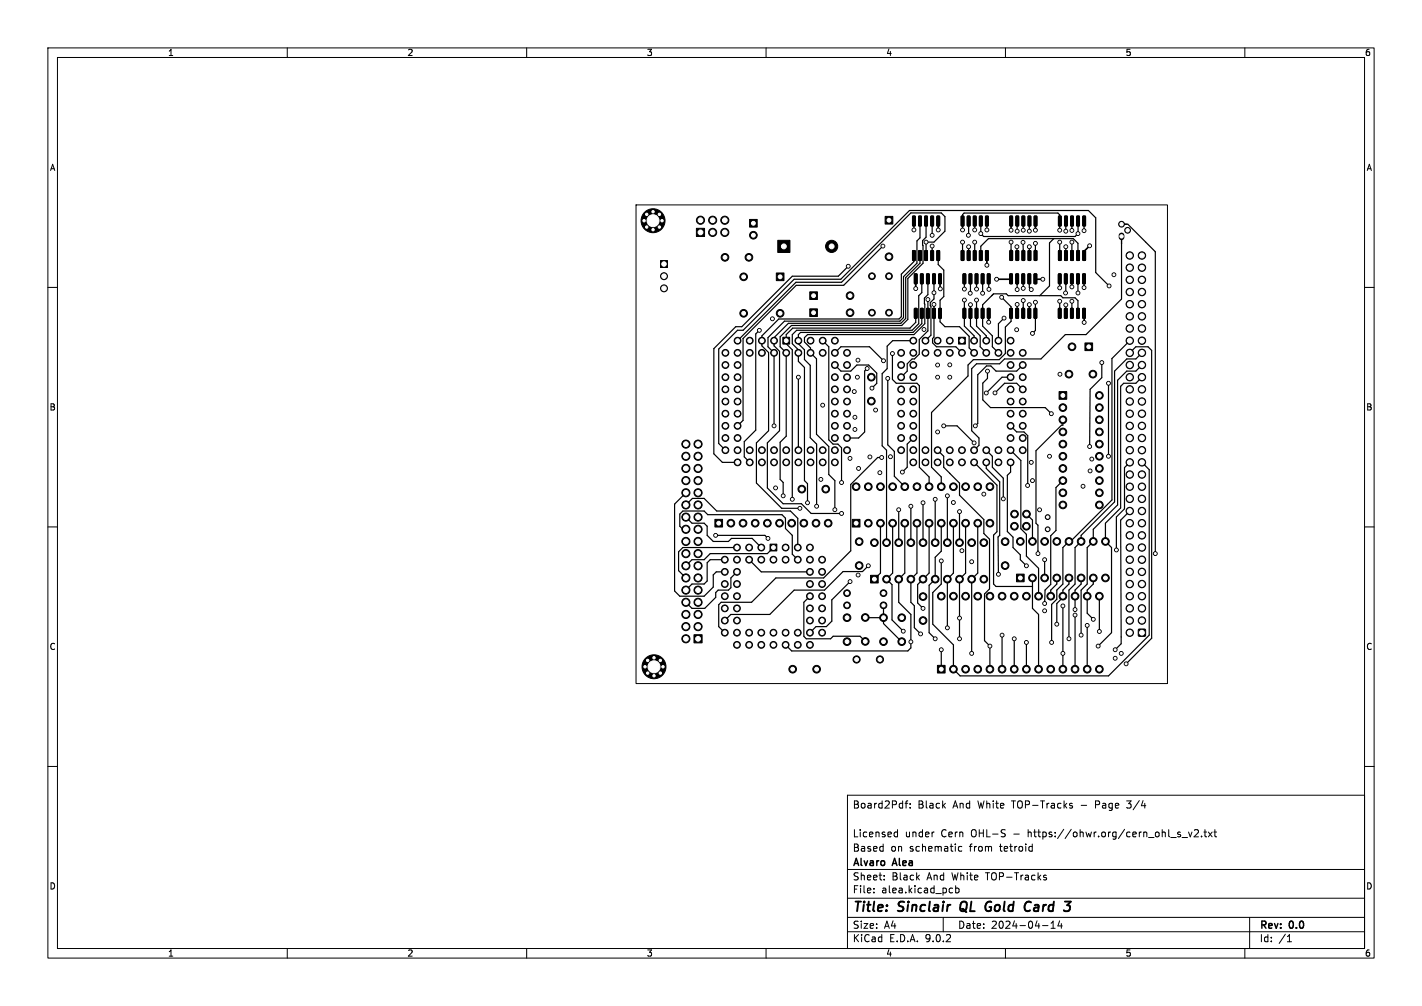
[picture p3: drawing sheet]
<svg xmlns="http://www.w3.org/2000/svg" width="297mm" height="210mm" viewBox="0 0 297 210" stroke-linecap="round" stroke-linejoin="round" font-family="sans-serif">
<defs><g id="words">
<g font-size="2.8">
<text x="178" y="190.9">Title:</text>
<text x="187.7" y="190.9">Sinclair</text>
<text x="201.4" y="190.9">QL</text>
<text x="207.4" y="190.9">Gold</text>
<text x="216.4" y="190.9">Card</text>
</g>
<g font-size="2.1">
<text x="178" y="169">Board2Pdf:</text>
<text x="191.7" y="169">Black</text>
<text x="199.1" y="169">And</text>
<text x="204.4" y="169">White</text>
<text x="211.6" y="169">TOP-Tracks</text>
<text x="226.1" y="169">-</text>
<text x="229.3" y="169">Page</text>
<text x="236.1" y="169">3/4</text>
<text x="178" y="178">Based</text>
<text x="178" y="175">Licensed</text>
<text x="186" y="178">on</text>
<text x="189" y="175">under</text>
<text x="190" y="178">schematic</text>
<text x="196.6" y="175">Cern</text>
<text x="202.7" y="178">from</text>
<text x="203" y="175">OHL-S</text>
<text x="209.1" y="178">tetroid</text>
<text x="211.9" y="175">-</text>
<text x="215" y="175">https://ohwr.org/cern_ohl_s_v2.txt</text>
<text x="178" y="184">Sheet:</text>
<text x="178" y="181.2">Alvaro</text>
<text x="186.2" y="184">Black</text>
<text x="186.6" y="181.2">Alea</text>
<text x="193.7" y="184">And</text>
<text x="199" y="184">White</text>
<text x="206.2" y="184">TOP-Tracks</text>
<text x="178" y="186.7">File:</text>
<text x="184.1" y="186.7">alea.kicad_pcb</text>
<text x="178" y="196.9">KiCad</text>
<text x="178" y="194.1">Size:</text>
<text x="184.7" y="194.1">A4</text>
<text x="185.7" y="196.9">E.D.A.</text>
<text x="193.3" y="196.9">9.0.2</text>
<text x="200" y="194.1">Date:</text>
<text x="207" y="194.1">2024-04-14</text>
<text x="263" y="194.3">Rev:</text>
<text x="263" y="196.9">Id:</text>
<text x="267.1" y="196.9">/1</text>
<text x="269.4" y="194.3">0.0</text>
</g>
<g font-size="1.8">
<text x="35" y="11.9">1</text>
<text x="85" y="11.9">2</text>
<text x="135" y="11.9">3</text>
<text x="185" y="11.9">4</text>
<text x="235" y="11.9">5</text>
<text x="285" y="11.9">6</text>
<text x="10.3" y="35.9">A</text>
<text x="285.4" y="35.9">A</text>
<text x="10.3" y="85.9">B</text>
<text x="285.3" y="85.9">B</text>
<text x="10.3" y="135.9">C</text>
<text x="285.3" y="135.9">C</text>
<text x="10.3" y="185.9">D</text>
<text x="285.3" y="185.9">D</text>
<text x="35" y="199.9">1</text>
<text x="85" y="199.9">2</text>
<text x="135" y="199.9">3</text>
<text x="185" y="199.9">4</text>
<text x="235" y="199.9">5</text>
<text x="285" y="199.9">6</text>
</g>
</g></defs>
<g fill="#000" stroke="#000" stroke-width=".21">
<path d="M138 54.4h1.4v1.4h-1.4zM145.5 47.7h1.7v1.7h-1.7zM156.6 45.8h1.6v1.6h-1.6zM162.1 57h1.6v1.6h-1.6zM162.4 50.2h2.6v2.5h-2.6zM184.9 45.2h1.6v1.6h-1.6zM190.6 52.3l.6 .1-.1 2-.5-.1zM190.6 45.1l.6 .1-.1 2-.5-.1zM191 57.2h.6l-.1 2h-.5zM191.9 52.3l.5 .1v2l-.5-.1zM191.9 45.1l.5 .1v2l-.5-.1zM192.3 57.2h.5l-.1 2h-.5z"/>
<path d="M193.2 52.3l.5 .1-.1 2-.5-.1zM193.2 45.1l.5 .1-.1 2-.5-.1zM193.5 57.2h.6l-.1 2h-.5zM194.4 52.3l.6 .1-.1 2-.5-.1zM194.4 45.1l.6 .1-.1 2-.5-.1zM194.8 57.2h.6l-.1 2h-.5zM195.7 52.3l.5 .1v2l-.5-.1zM195.7 45.1l.5 .1v2l-.5-.1zM196.1 57.2h.5l-.1 2h-.4zM200.8 52.3l.5 .1-.1 2-.4-.1zM200.8 45.1l.5 .1-.1 2-.4-.1zM201.2 57.2h.5l-.1 2h-.5z"/>
<path d="M202.1 52.3l.5 .1-.1 2-.5-.1zM202.1 45.1l.5 .1-.1 2-.5-.1zM202.4 57.2h.6l-.1 2h-.5zM203.3 52.3l.6 .1-.1 2-.5-.1zM203.3 45.1l.6 .1-.1 2-.5-.1zM203.7 57.2h.6l-.1 2h-.5zM204.6 52.3l.5 .1v2l-.5-.1zM204.6 45.1l.5 .1v2l-.5-.1zM205 57.2h.5l-.1 2h-.5zM205.9 52.3l.5 .1-.1 2-.5-.1zM205.9 45.1l.5 .1-.1 2-.5-.1zM206.2 57.2h.6l-.1 2h-.5z"/>
<path d="M210.9 57.2h.6l-.1 2h-.5zM210.9 52.3l.6 .1-.1 2-.5-.1zM210.9 45.1l.6 .1-.1 2-.5-.1zM212.2 57.2h.5v2h-.5zM212.2 52.3l.6 .1-.1 2-.5-.1zM212.2 45.1l.6 .1-.1 2-.5-.1zM213.5 57.2h.5l-.1 2h-.5zM213.5 52.3l.5 .1-.1 2-.4-.1zM213.5 45.1l.5 .1-.1 2-.4-.1zM214.7 57.2h.6l-.1 2h-.5zM214.8 52.3l.5 .1-.1 2-.5-.1zM214.8 45.1l.5 .1-.1 2-.5-.1z"/>
<path d="M216 57.2h.5v2h-.5zM216 52.3l.6 .1-.1 2-.5-.1zM216 45.1l.6 .1-.1 2-.5-.1zM221.1 57.2h.5l-.1 2h-.5zM221.1 52.3l.5 .1v2l-.5-.1zM221.1 45.1l.5 .1v2l-.5-.1zM222.3 57.2h.6l-.1 2h-.5zM222.4 52.3l.5 .1-.1 2-.5-.1zM222.4 45.1l.5 .1-.1 2-.5-.1zM223.6 57.2h.6l-.1 2h-.5zM223.6 52.3l.6 .1-.1 2-.5-.1zM223.6 45.1l.6 .1-.1 2-.5-.1z"/>
<path d="M224.9 57.2h.5v2h-.5zM224.9 52.3l.6 .1-.1 2-.5-.1zM224.9 45.1l.6 .1-.1 2-.5-.1zM226.2 57.2h.5l-.1 2h-.5zM226.2 52.3l.5 .1-.1 2-.4-.1zM226.2 45.1l.5 .1-.1 2-.4-.1zM163.5 70.4h1.4v1.4h-1.4zM169.1 60.9h1.6v1.6h-1.6zM169.1 64.5h1.6v1.6h-1.6zM191 64.4h.6l-.1 2h-.5zM192.3 64.4h.5l-.1 2h-.5zM193.5 64.4h.6l-.1 2h-.5z"/>
<path d="M194.8 64.4h.6l-.1 2h-.5zM196.1 64.4h.5l-.1 2h-.4zM200.2 70.4h1.4v1.4h-1.4zM201.2 64.4h.5l-.1 2h-.5zM202.4 64.4h.6l-.1 2h-.5zM203.7 64.4h.6l-.1 2h-.5zM205 64.4h.5l-.1 2h-.5zM206.2 64.4h.6l-.1 2h-.5zM210.9 64.4h.6l-.1 2h-.5zM212.2 64.4h.5v2h-.5zM213.5 64.4h.5l-.1 2h-.5zM214.7 64.4h.6l-.1 2h-.5z"/>
<path d="M216 64.4h.5v2h-.5zM221.1 64.4h.5l-.1 2h-.5zM222.3 64.4h.6l-.1 2h-.5zM223.6 64.4h.6l-.1 2h-.5zM224.9 64.4h.5v2h-.5zM226.2 64.4h.5l-.1 2h-.5zM226.6 71.6h1.6v1.6h-1.6zM221.2 81.8h1.6v1.6h-1.6zM149.3 108.4h1.6v1.6h-1.6zM160.8 113.6h1.5v1.4h-1.5zM178 108.4h1.6v1.6h-1.6zM144.9 132.5h1.7v1.7h-1.7z"/>
<path d="M181.8 120.1h1.6v1.6h-1.6zM212.3 119.9h1.6v1.6h-1.6zM237.8 131.4h1.4v1.4h-1.4zM195.8 138.9h1.6v1.6h-1.6z"/>
<circle cx="134.5" cy="46.1" r=".4"/>
<circle cx="135.1" cy="44.7" r=".4"/>
<circle cx="135.1" cy="47.4" r=".4"/>
<circle cx="136.4" cy="46.1" r="2.5"/>
<circle cx="136.4" cy="48" r=".4"/>
<circle cx="136.4" cy="44.2" r=".4"/>
<circle cx="137.7" cy="44.7" r=".4"/>
<circle cx="137.7" cy="47.4" r=".4"/>
<circle cx="138.3" cy="46.1" r=".4"/>
<circle cx="138.7" cy="57.7" r=".72"/>
<circle cx="146.3" cy="46" r=".85"/>
<circle cx="148.8" cy="48.5" r=".85"/>
<circle cx="148.8" cy="46" r=".85"/>
<circle cx="151.4" cy="46" r=".85"/>
<circle cx="151.4" cy="48.5" r=".85"/>
<circle cx="151.4" cy="53.7" r=".8"/>
<circle cx="155.3" cy="57.8" r=".8"/>
<circle cx="156.4" cy="53.7" r=".8"/>
<circle cx="157.4" cy="49.1" r=".8"/>
<circle cx="173.7" cy="51.4" r="1.27"/>
<circle cx="177.2" cy="55.6" r=".4"/>
<circle cx="182.1" cy="57.7" r=".7"/>
<circle cx="184.4" cy="51.4" r=".4"/>
<circle cx="185.7" cy="53.6" r=".8"/>
<circle cx="185.7" cy="57.7" r=".7"/>
<circle cx="190.9" cy="48" r=".4"/>
<circle cx="193.4" cy="50.5" r=".4"/>
<circle cx="194.7" cy="51.4" r=".4"/>
<circle cx="194.7" cy="49.1" r=".4"/>
<circle cx="196" cy="48" r=".4"/>
<circle cx="201" cy="50.5" r=".4"/>
<circle cx="201" cy="48" r=".4"/>
<circle cx="202.3" cy="49.1" r=".4"/>
<circle cx="202.3" cy="51.5" r=".4"/>
<circle cx="203.6" cy="48" r=".4"/>
<circle cx="203.6" cy="50.5" r=".4"/>
<circle cx="204.9" cy="48.8" r=".4"/>
<circle cx="206.1" cy="55.4" r=".4"/>
<circle cx="206.1" cy="48" r=".4"/>
<circle cx="208.2" cy="58.3" r=".4"/>
<circle cx="211.2" cy="50.5" r=".4"/>
<circle cx="211.2" cy="48.1" r=".4"/>
<circle cx="212.4" cy="51.5" r=".4"/>
<circle cx="212.4" cy="48.3" r=".4"/>
<circle cx="213.7" cy="50.6" r=".4"/>
<circle cx="213.7" cy="48.1" r=".4"/>
<circle cx="215" cy="48.3" r=".4"/>
<circle cx="215" cy="51.5" r=".4"/>
<circle cx="216.3" cy="50.8" r=".4"/>
<circle cx="216.3" cy="48.1" r=".4"/>
<circle cx="217.8" cy="58.3" r=".4"/>
<circle cx="221.3" cy="48.1" r=".4"/>
<circle cx="221.3" cy="50.5" r=".4"/>
<circle cx="222.6" cy="51.5" r=".4"/>
<circle cx="222.6" cy="48.3" r=".4"/>
<circle cx="223.9" cy="59.9" r=".4"/>
<circle cx="223.9" cy="50.5" r=".4"/>
<circle cx="223.9" cy="48.1" r=".4"/>
<circle cx="225.1" cy="48.8" r=".4"/>
<circle cx="226.4" cy="48.2" r=".4"/>
<circle cx="227.6" cy="51.3" r=".4"/>
<circle cx="231.6" cy="59.7" r=".4"/>
<circle cx="232.7" cy="57.4" r=".4"/>
<circle cx="234.2" cy="46.8" r=".6"/>
<circle cx="235.5" cy="48.1" r=".6"/>
<circle cx="236" cy="53.3" r=".77"/>
<circle cx="236" cy="58.4" r=".77"/>
<circle cx="236" cy="55.9" r=".77"/>
<circle cx="238.5" cy="58.4" r=".77"/>
<circle cx="238.5" cy="55.9" r=".77"/>
<circle cx="238.5" cy="53.3" r=".77"/>
<circle cx="138.7" cy="60.2" r=".72"/>
<circle cx="151.5" cy="73.7" r=".71"/>
<circle cx="151.5" cy="78.7" r=".71"/>
<circle cx="151.5" cy="76.2" r=".71"/>
<circle cx="154.1" cy="76.2" r=".71"/>
<circle cx="154.1" cy="73.7" r=".71"/>
<circle cx="154.1" cy="78.7" r=".71"/>
<circle cx="154.1" cy="71.1" r=".71"/>
<circle cx="155.3" cy="65.4" r=".8"/>
<circle cx="156.6" cy="71.1" r=".71"/>
<circle cx="156.6" cy="73.7" r=".71"/>
<circle cx="158.6" cy="69" r=".4"/>
<circle cx="159.1" cy="73.7" r=".71"/>
<circle cx="159.1" cy="71.1" r=".71"/>
<circle cx="161.3" cy="66.5" r=".4"/>
<circle cx="161.7" cy="71.1" r=".71"/>
<circle cx="161.7" cy="73.7" r=".71"/>
<circle cx="162.9" cy="65.4" r=".8"/>
<circle cx="164.2" cy="73.7" r=".71"/>
<circle cx="166.8" cy="71.1" r=".71"/>
<circle cx="166.8" cy="73.7" r=".71"/>
<circle cx="166.8" cy="78.7" r=".4"/>
<circle cx="169.3" cy="73.7" r=".71"/>
<circle cx="169.3" cy="71.1" r=".71"/>
<circle cx="171.8" cy="73.7" r=".71"/>
<circle cx="171.8" cy="71.1" r=".71"/>
<circle cx="174.4" cy="76.2" r=".71"/>
<circle cx="174.4" cy="71.1" r=".71"/>
<circle cx="174.4" cy="78.7" r=".71"/>
<circle cx="174.4" cy="73.7" r=".71"/>
<circle cx="176.9" cy="73.7" r=".71"/>
<circle cx="176.9" cy="78.7" r=".71"/>
<circle cx="176.9" cy="76.2" r=".71"/>
<circle cx="177.5" cy="65.3" r=".8"/>
<circle cx="177.5" cy="61.7" r=".8"/>
<circle cx="179.1" cy="78.7" r=".4"/>
<circle cx="179.2" cy="75.2" r=".4"/>
<circle cx="181.1" cy="76.9" r=".4"/>
<circle cx="182" cy="78.7" r=".8"/>
<circle cx="182.1" cy="65.3" r=".7"/>
<circle cx="184.5" cy="75.3" r=".4"/>
<circle cx="185.4" cy="79" r=".4"/>
<circle cx="185.7" cy="65.3" r=".7"/>
<circle cx="186.4" cy="73.8" r=".4"/>
<circle cx="188.2" cy="73.7" r=".71"/>
<circle cx="188.2" cy="78.7" r=".71"/>
<circle cx="188.2" cy="76.2" r=".71"/>
<circle cx="190.8" cy="78.7" r=".71"/>
<circle cx="190.8" cy="76.2" r=".71"/>
<circle cx="190.8" cy="71.1" r=".71"/>
<circle cx="190.8" cy="73.7" r=".71"/>
<circle cx="191.3" cy="60.2" r=".4"/>
<circle cx="193" cy="68.8" r=".4"/>
<circle cx="193.3" cy="71.1" r=".71"/>
<circle cx="193.3" cy="73.7" r=".71"/>
<circle cx="193.8" cy="62.5" r=".4"/>
<circle cx="195.1" cy="61.1" r=".4"/>
<circle cx="195.1" cy="63.6" r=".4"/>
<circle cx="195.8" cy="71.1" r=".71"/>
<circle cx="195.8" cy="73.7" r=".71"/>
<circle cx="195.8" cy="76.2" r=".4"/>
<circle cx="195.8" cy="78.7" r=".4"/>
<circle cx="196.4" cy="60.3" r=".4"/>
<circle cx="198.4" cy="76.2" r=".4"/>
<circle cx="198.4" cy="71.1" r=".71"/>
<circle cx="198.4" cy="73.7" r=".71"/>
<circle cx="198.4" cy="78.7" r=".4"/>
<circle cx="200.9" cy="73.7" r=".71"/>
<circle cx="201.4" cy="60.4" r=".4"/>
<circle cx="201.4" cy="62.6" r=".4"/>
<circle cx="202.6" cy="61.2" r=".4"/>
<circle cx="202.7" cy="63.6" r=".4"/>
<circle cx="203.5" cy="73.7" r=".71"/>
<circle cx="203.5" cy="71.1" r=".71"/>
<circle cx="204" cy="62.6" r=".4"/>
<circle cx="204" cy="60.4" r=".4"/>
<circle cx="205.2" cy="61.2" r=".4"/>
<circle cx="206" cy="71.1" r=".71"/>
<circle cx="206" cy="73.7" r=".71"/>
<circle cx="206.2" cy="77.5" r=".4"/>
<circle cx="206.5" cy="67.3" r=".4"/>
<circle cx="206.6" cy="60.4" r=".4"/>
<circle cx="208.5" cy="73.7" r=".71"/>
<circle cx="208.5" cy="71.1" r=".71"/>
<circle cx="209.2" cy="62.1" r=".4"/>
<circle cx="209.7" cy="66.4" r=".4"/>
<circle cx="211.1" cy="78.7" r=".71"/>
<circle cx="211.1" cy="76.2" r=".71"/>
<circle cx="211.1" cy="71.1" r=".71"/>
<circle cx="211.1" cy="73.7" r=".71"/>
<circle cx="212.3" cy="68.8" r=".4"/>
<circle cx="212.4" cy="60.5" r=".4"/>
<circle cx="212.4" cy="63.6" r=".4"/>
<circle cx="213.6" cy="76.2" r=".71"/>
<circle cx="213.6" cy="73.7" r=".71"/>
<circle cx="213.6" cy="78.7" r=".71"/>
<circle cx="213.7" cy="60.2" r=".4"/>
<circle cx="213.7" cy="62.7" r=".4"/>
<circle cx="215" cy="63.6" r=".4"/>
<circle cx="215.4" cy="60.5" r=".4"/>
<circle cx="215.6" cy="69.6" r=".4"/>
<circle cx="216.3" cy="63.1" r=".4"/>
<circle cx="221.3" cy="62.9" r=".4"/>
<circle cx="221.3" cy="60.1" r=".4"/>
<circle cx="221.4" cy="78.1" r=".4"/>
<circle cx="222.6" cy="61.2" r=".4"/>
<circle cx="222.6" cy="63.7" r=".4"/>
<circle cx="223.3" cy="78.1" r=".8"/>
<circle cx="223.9" cy="62.9" r=".4"/>
<circle cx="223.9" cy="72.4" r=".8"/>
<circle cx="225.1" cy="61.2" r=".4"/>
<circle cx="226.4" cy="60" r=".4"/>
<circle cx="226.4" cy="67.3" r=".4"/>
<circle cx="228.3" cy="78.1" r=".8"/>
<circle cx="230.1" cy="75.7" r=".4"/>
<circle cx="236" cy="61" r=".77"/>
<circle cx="236" cy="78.7" r=".77"/>
<circle cx="236" cy="71.1" r=".77"/>
<circle cx="236" cy="66" r=".77"/>
<circle cx="236" cy="76.2" r=".77"/>
<circle cx="236" cy="73.7" r=".77"/>
<circle cx="236" cy="68.6" r=".77"/>
<circle cx="236" cy="63.5" r=".77"/>
<circle cx="238.5" cy="78.7" r=".77"/>
<circle cx="238.5" cy="71.1" r=".77"/>
<circle cx="238.5" cy="68.6" r=".77"/>
<circle cx="238.5" cy="66" r=".77"/>
<circle cx="238.5" cy="63.5" r=".77"/>
<circle cx="238.5" cy="61" r=".77"/>
<circle cx="238.5" cy="76.2" r=".77"/>
<circle cx="238.5" cy="73.7" r=".77"/>
<circle cx="143.3" cy="92.7" r=".85"/>
<circle cx="143.3" cy="95.2" r=".85"/>
<circle cx="143.3" cy="97.8" r=".85"/>
<circle cx="145.8" cy="92.7" r=".85"/>
<circle cx="145.8" cy="97.8" r=".85"/>
<circle cx="145.8" cy="95.2" r=".85"/>
<circle cx="151.5" cy="86.4" r=".71"/>
<circle cx="151.5" cy="83.8" r=".71"/>
<circle cx="151.5" cy="88.9" r=".71"/>
<circle cx="151.5" cy="94" r=".71"/>
<circle cx="151.5" cy="81.3" r=".71"/>
<circle cx="151.5" cy="91.4" r=".71"/>
<circle cx="154.1" cy="88.9" r=".71"/>
<circle cx="154.1" cy="96.5" r=".71"/>
<circle cx="154.1" cy="94" r=".71"/>
<circle cx="154.1" cy="83.8" r=".71"/>
<circle cx="154.1" cy="86.4" r=".71"/>
<circle cx="154.1" cy="91.4" r=".71"/>
<circle cx="154.1" cy="81.3" r=".71"/>
<circle cx="156.6" cy="94" r=".71"/>
<circle cx="156.6" cy="96.5" r=".71"/>
<circle cx="159.1" cy="96.5" r=".71"/>
<circle cx="159.1" cy="94" r=".71"/>
<circle cx="161.7" cy="94" r=".71"/>
<circle cx="161.7" cy="96.5" r=".71"/>
<circle cx="161.7" cy="88.9" r=".4"/>
<circle cx="164.2" cy="96.5" r=".71"/>
<circle cx="164.2" cy="94" r=".71"/>
<circle cx="166.8" cy="94" r=".71"/>
<circle cx="166.8" cy="96.5" r=".71"/>
<circle cx="169.3" cy="96.5" r=".71"/>
<circle cx="169.3" cy="94" r=".71"/>
<circle cx="171.8" cy="94" r=".71"/>
<circle cx="171.8" cy="96.5" r=".71"/>
<circle cx="171.8" cy="84.6" r=".4"/>
<circle cx="174.4" cy="83.8" r=".71"/>
<circle cx="174.4" cy="86.4" r=".71"/>
<circle cx="174.4" cy="94" r=".71"/>
<circle cx="174.4" cy="96.5" r=".71"/>
<circle cx="174.4" cy="91.4" r=".71"/>
<circle cx="174.4" cy="88.9" r=".71"/>
<circle cx="174.4" cy="81.3" r=".71"/>
<circle cx="176.9" cy="81.3" r=".71"/>
<circle cx="176.9" cy="94" r=".71"/>
<circle cx="176.9" cy="88.9" r=".71"/>
<circle cx="176.9" cy="86.4" r=".71"/>
<circle cx="176.9" cy="91.4" r=".71"/>
<circle cx="176.9" cy="83.8" r=".71"/>
<circle cx="177.5" cy="95.7" r=".4"/>
<circle cx="178.4" cy="81.7" r=".4"/>
<circle cx="178.6" cy="89.6" r=".4"/>
<circle cx="178.6" cy="87.1" r=".4"/>
<circle cx="179.3" cy="97.8" r=".4"/>
<circle cx="181.7" cy="95.4" r=".4"/>
<circle cx="182" cy="83.7" r=".8"/>
<circle cx="182.1" cy="81" r=".4"/>
<circle cx="182.9" cy="85.6" r=".4"/>
<circle cx="183.8" cy="98.7" r=".4"/>
<circle cx="184.1" cy="95.5" r=".4"/>
<circle cx="186" cy="95.3" r=".4"/>
<circle cx="188.2" cy="91.4" r=".71"/>
<circle cx="188.2" cy="94" r=".71"/>
<circle cx="188.2" cy="86.4" r=".71"/>
<circle cx="188.2" cy="88.9" r=".71"/>
<circle cx="188.2" cy="81.3" r=".71"/>
<circle cx="188.2" cy="83.8" r=".71"/>
<circle cx="188.5" cy="98.6" r=".4"/>
<circle cx="190.8" cy="86.4" r=".71"/>
<circle cx="190.8" cy="88.9" r=".71"/>
<circle cx="190.8" cy="91.4" r=".71"/>
<circle cx="190.8" cy="96.5" r=".71"/>
<circle cx="190.8" cy="83.8" r=".71"/>
<circle cx="190.8" cy="94" r=".71"/>
<circle cx="190.8" cy="81.3" r=".71"/>
<circle cx="193.3" cy="96.5" r=".71"/>
<circle cx="193.3" cy="94" r=".71"/>
<circle cx="195.8" cy="96.5" r=".71"/>
<circle cx="195.8" cy="94" r=".71"/>
<circle cx="195.8" cy="90.2" r=".4"/>
<circle cx="197.1" cy="88.9" r=".4"/>
<circle cx="198.4" cy="94" r=".71"/>
<circle cx="198.4" cy="96.5" r=".71"/>
<circle cx="200.9" cy="96.5" r=".71"/>
<circle cx="200.9" cy="94" r=".71"/>
<circle cx="203.5" cy="94" r=".71"/>
<circle cx="203.5" cy="96.5" r=".71"/>
<circle cx="203.5" cy="92.5" r=".4"/>
<circle cx="203.7" cy="88.9" r=".4"/>
<circle cx="206" cy="94" r=".71"/>
<circle cx="206" cy="96.5" r=".71"/>
<circle cx="206" cy="82" r=".4"/>
<circle cx="207.8" cy="82" r=".4"/>
<circle cx="208.5" cy="96.5" r=".71"/>
<circle cx="208.5" cy="94" r=".71"/>
<circle cx="211.1" cy="94" r=".71"/>
<circle cx="211.1" cy="96.5" r=".71"/>
<circle cx="211.1" cy="91.4" r=".71"/>
<circle cx="211.1" cy="88.9" r=".71"/>
<circle cx="211.1" cy="83.8" r=".71"/>
<circle cx="211.1" cy="81.3" r=".71"/>
<circle cx="211.1" cy="86.4" r=".71"/>
<circle cx="213.6" cy="83.8" r=".71"/>
<circle cx="213.6" cy="81.3" r=".71"/>
<circle cx="213.6" cy="91.4" r=".71"/>
<circle cx="213.6" cy="88.9" r=".71"/>
<circle cx="213.6" cy="94" r=".71"/>
<circle cx="213.6" cy="86.4" r=".71"/>
<circle cx="215.4" cy="96.5" r=".4"/>
<circle cx="219.2" cy="95.3" r=".4"/>
<circle cx="219.6" cy="86.4" r=".4"/>
<circle cx="222" cy="92.7" r=".8"/>
<circle cx="222" cy="95.2" r=".8"/>
<circle cx="222" cy="97.8" r=".8"/>
<circle cx="222" cy="87.6" r=".8"/>
<circle cx="222" cy="85.1" r=".8"/>
<circle cx="222" cy="90.2" r=".8"/>
<circle cx="227.6" cy="93.2" r=".4"/>
<circle cx="227.7" cy="98.3" r=".4"/>
<circle cx="228" cy="95.8" r=".4"/>
<circle cx="229.6" cy="95.2" r=".8"/>
<circle cx="229.6" cy="97.8" r=".8"/>
<circle cx="229.6" cy="85.1" r=".8"/>
<circle cx="229.6" cy="82.5" r=".8"/>
<circle cx="229.6" cy="90.2" r=".8"/>
<circle cx="229.6" cy="87.6" r=".8"/>
<circle cx="229.6" cy="92.7" r=".8"/>
<circle cx="231.5" cy="80" r=".4"/>
<circle cx="231.5" cy="95.3" r=".4"/>
<circle cx="236" cy="86.4" r=".77"/>
<circle cx="236" cy="99.1" r=".77"/>
<circle cx="236" cy="88.9" r=".77"/>
<circle cx="236" cy="83.8" r=".77"/>
<circle cx="236" cy="81.3" r=".77"/>
<circle cx="236" cy="94" r=".77"/>
<circle cx="236" cy="96.5" r=".77"/>
<circle cx="236" cy="91.4" r=".77"/>
<circle cx="238.5" cy="99.1" r=".77"/>
<circle cx="238.5" cy="94" r=".77"/>
<circle cx="238.5" cy="83.8" r=".77"/>
<circle cx="238.5" cy="81.3" r=".77"/>
<circle cx="238.5" cy="88.9" r=".77"/>
<circle cx="238.5" cy="86.4" r=".77"/>
<circle cx="238.5" cy="91.4" r=".77"/>
<circle cx="238.5" cy="96.5" r=".77"/>
<circle cx="143.3" cy="113" r=".85"/>
<circle cx="143.3" cy="102.9" r=".85"/>
<circle cx="143.3" cy="107.9" r=".85"/>
<circle cx="143.3" cy="105.4" r=".85"/>
<circle cx="143.3" cy="115.6" r=".85"/>
<circle cx="143.3" cy="100.3" r=".85"/>
<circle cx="143.3" cy="118.1" r=".85"/>
<circle cx="143.3" cy="110.5" r=".85"/>
<circle cx="145.8" cy="115.6" r=".85"/>
<circle cx="145.8" cy="118.1" r=".85"/>
<circle cx="145.8" cy="102.9" r=".85"/>
<circle cx="145.8" cy="113" r=".85"/>
<circle cx="145.8" cy="105.4" r=".85"/>
<circle cx="145.8" cy="100.3" r=".85"/>
<circle cx="145.8" cy="110.5" r=".85"/>
<circle cx="145.8" cy="107.9" r=".85"/>
<circle cx="149.5" cy="111.8" r=".4"/>
<circle cx="151.4" cy="119.4" r=".71"/>
<circle cx="151.4" cy="116.8" r=".71"/>
<circle cx="152.7" cy="109.2" r=".8"/>
<circle cx="153.9" cy="114.3" r=".71"/>
<circle cx="153.9" cy="116.8" r=".71"/>
<circle cx="153.9" cy="119.4" r=".71"/>
<circle cx="155.2" cy="109.2" r=".8"/>
<circle cx="156.5" cy="114.3" r=".71"/>
<circle cx="156.5" cy="116.8" r=".71"/>
<circle cx="157.7" cy="109.2" r=".8"/>
<circle cx="159" cy="114.3" r=".71"/>
<circle cx="159" cy="116.8" r=".71"/>
<circle cx="160.3" cy="109.2" r=".8"/>
<circle cx="160.4" cy="112.4" r=".4"/>
<circle cx="161.5" cy="116.8" r=".71"/>
<circle cx="162" cy="101.9" r=".4"/>
<circle cx="162.8" cy="109.2" r=".8"/>
<circle cx="163.6" cy="103.5" r=".4"/>
<circle cx="164.1" cy="114.3" r=".71"/>
<circle cx="164.1" cy="116.8" r=".71"/>
<circle cx="165.4" cy="109.2" r=".8"/>
<circle cx="165.5" cy="104.2" r=".4"/>
<circle cx="166.6" cy="114.3" r=".71"/>
<circle cx="166.6" cy="116.8" r=".71"/>
<circle cx="167.1" cy="106.1" r=".4"/>
<circle cx="167.5" cy="102.1" r=".8"/>
<circle cx="167.9" cy="109.2" r=".8"/>
<circle cx="168.7" cy="105" r=".4"/>
<circle cx="169.2" cy="119.4" r=".71"/>
<circle cx="169.2" cy="116.8" r=".71"/>
<circle cx="169.2" cy="114.3" r=".71"/>
<circle cx="170.4" cy="109.2" r=".8"/>
<circle cx="170.6" cy="105.7" r=".4"/>
<circle cx="171.4" cy="100.1" r=".4"/>
<circle cx="171.7" cy="119.4" r=".71"/>
<circle cx="171.7" cy="116.8" r=".71"/>
<circle cx="172.5" cy="102.1" r=".8"/>
<circle cx="173" cy="109.2" r=".8"/>
<circle cx="174.4" cy="106.4" r=".4"/>
<circle cx="175.8" cy="100.7" r=".4"/>
<circle cx="175.8" cy="107.2" r=".4"/>
<circle cx="178.8" cy="101.6" r=".8"/>
<circle cx="179.5" cy="113.1" r=".8"/>
<circle cx="179.5" cy="118.1" r=".8"/>
<circle cx="181.4" cy="109.2" r=".8"/>
<circle cx="181.4" cy="101.6" r=".8"/>
<circle cx="181.4" cy="118.1" r=".4"/>
<circle cx="182.6" cy="113.3" r=".8"/>
<circle cx="183.9" cy="109.2" r=".8"/>
<circle cx="183.9" cy="101.6" r=".8"/>
<circle cx="185.2" cy="113.3" r=".8"/>
<circle cx="186.4" cy="109.2" r=".8"/>
<circle cx="186.4" cy="101.6" r=".8"/>
<circle cx="187.7" cy="113.3" r=".8"/>
<circle cx="187.7" cy="106.4" r=".4"/>
<circle cx="189" cy="101.6" r=".8"/>
<circle cx="189" cy="109.2" r=".8"/>
<circle cx="190.2" cy="113.3" r=".8"/>
<circle cx="190.2" cy="105.7" r=".4"/>
<circle cx="191.5" cy="101.6" r=".8"/>
<circle cx="191.5" cy="109.2" r=".8"/>
<circle cx="192.8" cy="105" r=".4"/>
<circle cx="192.8" cy="113.3" r=".8"/>
<circle cx="194.1" cy="109.2" r=".8"/>
<circle cx="194.1" cy="101.6" r=".8"/>
<circle cx="195.3" cy="104.2" r=".4"/>
<circle cx="195.3" cy="113.3" r=".8"/>
<circle cx="196.6" cy="101.6" r=".8"/>
<circle cx="196.6" cy="109.2" r=".8"/>
<circle cx="196.6" cy="117.1" r=".4"/>
<circle cx="197.9" cy="113.3" r=".8"/>
<circle cx="197.9" cy="103.5" r=".4"/>
<circle cx="199.1" cy="104.9" r=".4"/>
<circle cx="199.1" cy="109.2" r=".8"/>
<circle cx="199.1" cy="101.6" r=".8"/>
<circle cx="200.4" cy="113.3" r=".8"/>
<circle cx="200.4" cy="106.8" r=".4"/>
<circle cx="200.9" cy="115" r=".4"/>
<circle cx="201.7" cy="109.2" r=".8"/>
<circle cx="201.7" cy="101.6" r=".8"/>
<circle cx="202.9" cy="117.3" r=".4"/>
<circle cx="202.9" cy="113.3" r=".8"/>
<circle cx="204.2" cy="109.2" r=".8"/>
<circle cx="204.2" cy="101.6" r=".8"/>
<circle cx="205.5" cy="103.1" r=".4"/>
<circle cx="205.5" cy="113.3" r=".8"/>
<circle cx="206.8" cy="101.6" r=".8"/>
<circle cx="206.8" cy="109.2" r=".8"/>
<circle cx="208.5" cy="119.9" r=".4"/>
<circle cx="209.5" cy="104.1" r=".4"/>
<circle cx="209.9" cy="113.1" r=".8"/>
<circle cx="209.9" cy="118.1" r=".8"/>
<circle cx="211.9" cy="109.9" r=".8"/>
<circle cx="211.9" cy="107.3" r=".8"/>
<circle cx="213.1" cy="113" r=".8"/>
<circle cx="214.4" cy="109.9" r=".8"/>
<circle cx="214.4" cy="118.1" r=".4"/>
<circle cx="214.4" cy="107.3" r=".8"/>
<circle cx="214.6" cy="101.3" r=".4"/>
<circle cx="215.6" cy="113" r=".8"/>
<circle cx="215.6" cy="100.3" r=".4"/>
<circle cx="216.8" cy="115.6" r=".4"/>
<circle cx="217.1" cy="106.4" r=".4"/>
<circle cx="218.2" cy="113" r=".8"/>
<circle cx="218.2" cy="116.8" r=".4"/>
<circle cx="218.8" cy="110.5" r=".5"/>
<circle cx="218.8" cy="108" r=".5"/>
<circle cx="220.7" cy="113" r=".8"/>
<circle cx="222" cy="100.3" r=".8"/>
<circle cx="222" cy="105.4" r=".8"/>
<circle cx="222" cy="102.9" r=".8"/>
<circle cx="223.3" cy="113" r=".8"/>
<circle cx="225.8" cy="113" r=".8"/>
<circle cx="226.2" cy="101.5" r=".4"/>
<circle cx="228.3" cy="113" r=".8"/>
<circle cx="229.6" cy="102.9" r=".8"/>
<circle cx="229.6" cy="105.4" r=".8"/>
<circle cx="229.6" cy="100.3" r=".8"/>
<circle cx="230.9" cy="113" r=".8"/>
<circle cx="233.2" cy="114.8" r=".4"/>
<circle cx="236" cy="116.8" r=".77"/>
<circle cx="236" cy="104.1" r=".77"/>
<circle cx="236" cy="111.8" r=".77"/>
<circle cx="236" cy="109.2" r=".77"/>
<circle cx="236" cy="106.7" r=".77"/>
<circle cx="236" cy="114.3" r=".77"/>
<circle cx="236" cy="119.4" r=".77"/>
<circle cx="236" cy="101.6" r=".77"/>
<circle cx="238.5" cy="111.8" r=".77"/>
<circle cx="238.5" cy="109.2" r=".77"/>
<circle cx="238.5" cy="116.8" r=".77"/>
<circle cx="238.5" cy="106.7" r=".77"/>
<circle cx="238.5" cy="119.4" r=".77"/>
<circle cx="238.5" cy="104.1" r=".77"/>
<circle cx="238.5" cy="114.3" r=".77"/>
<circle cx="238.5" cy="101.6" r=".77"/>
<circle cx="241.3" cy="115.6" r=".4"/>
<circle cx="134.7" cy="139.2" r=".4"/>
<circle cx="135.3" cy="137.9" r=".4"/>
<circle cx="136.6" cy="139.2" r="2.5"/>
<circle cx="136.6" cy="137.3" r=".4"/>
<circle cx="137.9" cy="137.9" r=".4"/>
<circle cx="138.5" cy="139.2" r=".4"/>
<circle cx="143.3" cy="128.3" r=".85"/>
<circle cx="143.3" cy="133.3" r=".85"/>
<circle cx="143.3" cy="130.8" r=".85"/>
<circle cx="143.3" cy="125.7" r=".85"/>
<circle cx="143.3" cy="120.6" r=".85"/>
<circle cx="143.3" cy="123.2" r=".85"/>
<circle cx="145.8" cy="128.3" r=".85"/>
<circle cx="145.8" cy="130.8" r=".85"/>
<circle cx="145.8" cy="120.6" r=".85"/>
<circle cx="145.8" cy="125.7" r=".85"/>
<circle cx="145.8" cy="123.2" r=".85"/>
<circle cx="151.4" cy="129.5" r=".71"/>
<circle cx="151.4" cy="121.9" r=".71"/>
<circle cx="151.4" cy="127" r=".71"/>
<circle cx="151.4" cy="124.5" r=".71"/>
<circle cx="151.4" cy="132.1" r=".71"/>
<circle cx="153.9" cy="124.5" r=".71"/>
<circle cx="153.9" cy="129.5" r=".71"/>
<circle cx="153.9" cy="121.9" r=".71"/>
<circle cx="153.9" cy="134.6" r=".71"/>
<circle cx="153.9" cy="132.1" r=".71"/>
<circle cx="153.9" cy="127" r=".71"/>
<circle cx="156.5" cy="132.1" r=".71"/>
<circle cx="156.5" cy="134.6" r=".71"/>
<circle cx="159" cy="134.6" r=".71"/>
<circle cx="159" cy="132.1" r=".71"/>
<circle cx="161.5" cy="134.6" r=".71"/>
<circle cx="161.5" cy="132.1" r=".71"/>
<circle cx="164.1" cy="132.1" r=".71"/>
<circle cx="164.1" cy="134.6" r=".71"/>
<circle cx="165.6" cy="139.7" r=".8"/>
<circle cx="166.6" cy="134.6" r=".71"/>
<circle cx="166.6" cy="132.1" r=".71"/>
<circle cx="169.2" cy="129.5" r=".71"/>
<circle cx="169.2" cy="124.5" r=".71"/>
<circle cx="169.2" cy="134.6" r=".71"/>
<circle cx="169.2" cy="132.1" r=".71"/>
<circle cx="169.2" cy="121.9" r=".71"/>
<circle cx="169.2" cy="127" r=".71"/>
<circle cx="170.6" cy="139.7" r=".8"/>
<circle cx="171.7" cy="127" r=".71"/>
<circle cx="171.7" cy="124.5" r=".71"/>
<circle cx="171.7" cy="129.5" r=".71"/>
<circle cx="171.7" cy="121.9" r=".71"/>
<circle cx="171.7" cy="132.1" r=".71"/>
<circle cx="176.9" cy="128.9" r=".8"/>
<circle cx="176.9" cy="133.9" r=".8"/>
<circle cx="176.9" cy="126.4" r=".7"/>
<circle cx="176.9" cy="123.8" r=".7"/>
<circle cx="177.5" cy="121.4" r=".4"/>
<circle cx="178.9" cy="137.7" r=".75"/>
<circle cx="179.2" cy="120" r=".4"/>
<circle cx="180.7" cy="128.9" r=".8"/>
<circle cx="180.7" cy="133.9" r=".8"/>
<circle cx="183.8" cy="137.7" r=".75"/>
<circle cx="184.5" cy="128.9" r=".8"/>
<circle cx="184.5" cy="133.9" r=".8"/>
<circle cx="184.5" cy="126.4" r=".7"/>
<circle cx="184.5" cy="123.8" r=".7"/>
<circle cx="185.2" cy="120.9" r=".8"/>
<circle cx="187.7" cy="120.9" r=".8"/>
<circle cx="188.3" cy="128.9" r=".8"/>
<circle cx="188.3" cy="133.9" r=".8"/>
<circle cx="188.7" cy="131.8" r=".4"/>
<circle cx="190.2" cy="120.9" r=".8"/>
<circle cx="190.2" cy="134" r=".4"/>
<circle cx="192.3" cy="132.3" r=".4"/>
<circle cx="192.8" cy="124.5" r=".8"/>
<circle cx="192.8" cy="120.9" r=".8"/>
<circle cx="192.8" cy="129.5" r=".8"/>
<circle cx="192.8" cy="127" r=".4"/>
<circle cx="195.3" cy="120.9" r=".8"/>
<circle cx="195.3" cy="133.4" r=".4"/>
<circle cx="196.6" cy="124.5" r=".8"/>
<circle cx="196.6" cy="135.6" r=".4"/>
<circle cx="197.9" cy="120.9" r=".8"/>
<circle cx="197.9" cy="131.1" r=".4"/>
<circle cx="199.1" cy="139.7" r=".8"/>
<circle cx="199.1" cy="124.5" r=".8"/>
<circle cx="200.4" cy="120.9" r=".8"/>
<circle cx="200.4" cy="133.4" r=".4"/>
<circle cx="200.4" cy="129" r=".4"/>
<circle cx="201.7" cy="139.7" r=".8"/>
<circle cx="201.7" cy="124.5" r=".8"/>
<circle cx="202.9" cy="120.9" r=".8"/>
<circle cx="202.9" cy="136.4" r=".4"/>
<circle cx="204.2" cy="139.7" r=".8"/>
<circle cx="204.2" cy="124.5" r=".8"/>
<circle cx="205.5" cy="120.9" r=".8"/>
<circle cx="206.8" cy="124.5" r=".8"/>
<circle cx="206.8" cy="139.7" r=".8"/>
<circle cx="206.8" cy="134.9" r=".4"/>
<circle cx="209.3" cy="139.7" r=".8"/>
<circle cx="209.3" cy="124.5" r=".8"/>
<circle cx="209.3" cy="132.6" r=".4"/>
<circle cx="211.8" cy="124.5" r=".8"/>
<circle cx="211.8" cy="139.7" r=".8"/>
<circle cx="211.8" cy="133.4" r=".4"/>
<circle cx="214.4" cy="139.7" r=".8"/>
<circle cx="214.4" cy="124.5" r=".8"/>
<circle cx="214.4" cy="134.1" r=".4"/>
<circle cx="215.6" cy="120.6" r=".8"/>
<circle cx="216.9" cy="139.7" r=".8"/>
<circle cx="216.9" cy="124.5" r=".8"/>
<circle cx="218.2" cy="120.6" r=".8"/>
<circle cx="218.2" cy="126" r=".4"/>
<circle cx="218.2" cy="127.5" r=".4"/>
<circle cx="219.5" cy="124.5" r=".8"/>
<circle cx="219.5" cy="139.7" r=".8"/>
<circle cx="219.6" cy="134.1" r=".4"/>
<circle cx="220.7" cy="120.6" r=".8"/>
<circle cx="220.7" cy="130.3" r=".4"/>
<circle cx="222" cy="139.7" r=".8"/>
<circle cx="222" cy="124.5" r=".8"/>
<circle cx="222" cy="126.5" r=".4"/>
<circle cx="222" cy="136.4" r=".4"/>
<circle cx="223.3" cy="120.6" r=".8"/>
<circle cx="223.3" cy="133.4" r=".4"/>
<circle cx="224.5" cy="139.7" r=".8"/>
<circle cx="224.5" cy="124.5" r=".8"/>
<circle cx="224.5" cy="128.4" r=".4"/>
<circle cx="224.5" cy="127.3" r=".4"/>
<circle cx="225.8" cy="120.6" r=".8"/>
<circle cx="225.8" cy="132.6" r=".4"/>
<circle cx="227.1" cy="139.7" r=".8"/>
<circle cx="227.1" cy="124.5" r=".8"/>
<circle cx="227.1" cy="130.6" r=".4"/>
<circle cx="228.3" cy="120.6" r=".8"/>
<circle cx="228.3" cy="129.3" r=".4"/>
<circle cx="229.4" cy="134.9" r=".4"/>
<circle cx="229.6" cy="139.7" r=".8"/>
<circle cx="229.6" cy="124.5" r=".8"/>
<circle cx="229.6" cy="131.8" r=".4"/>
<circle cx="230.9" cy="120.6" r=".8"/>
<circle cx="232.9" cy="137.4" r=".4"/>
<circle cx="232.9" cy="135.6" r=".4"/>
<circle cx="234.2" cy="136.4" r=".4"/>
<circle cx="235.2" cy="138.6" r=".4"/>
<circle cx="236" cy="132.1" r=".77"/>
<circle cx="236" cy="129.5" r=".77"/>
<circle cx="236" cy="127" r=".77"/>
<circle cx="236" cy="121.9" r=".77"/>
<circle cx="236" cy="124.5" r=".77"/>
<circle cx="238.5" cy="129.5" r=".77"/>
<circle cx="238.5" cy="127" r=".77"/>
<circle cx="238.5" cy="121.9" r=".77"/>
<circle cx="238.5" cy="124.5" r=".77"/>
<circle cx="135.3" cy="140.5" r=".4"/>
<circle cx="136.6" cy="141.1" r=".4"/>
<circle cx="137.9" cy="140.5" r=".4"/>
</g>
<path d="M234.2 49.1v.4" fill="none" stroke="#000" stroke-width="1.2"/>
<g fill="none" stroke="#000" stroke-width=".35">
<path d="M191.3 58.2v2M196 46.2v1.8M196.3 58.2l.1 2.1M206.1 53.4v2M208.2 58.3h2.9M211.2 46.2v1.9M216.3 46.2v1.9M216.3 58.6v.6M216.3 59.1v.1M216.3 58.3h1.5M227.6 51.3l-1.2 1.2v.8M206.5 65.4v1.9"/>
<path d="M226.4 65.4v1.9"/>
</g>
<g fill="none" stroke="#000" stroke-width=".25">
<path d="M177.2 55.6l-2.1 2.1h-9.6l-10.6 10.5h-1.2l-4.6 4.6v21.9l1.8 1.8h3.2M184.4 51.4l-8.2 8.2h-9.9l-11.1 11.1v17.1l-1.1 1.1M190.9 46.2v1.8M190.9 53.3v1.3l-2.6 2.6v8.9l-.5 .5h-25.1l-3.6 3.5v2.1l1.4 1.4v16.3l-2.5 2.6v8.3l5.3 5.3h3.8M192.2 46.1v3.6l-.7 .6v4.6l-2.8 2.9v8.5l-.7 .7h-24.2l-3.4 3.5v1.9l1.3 1.3v15.2M192.2 53.3v1.7l-3 2.9v8.6l-1 1h-23.5l-3 3v1.7l1.1 1.1v16.6l-2.5 2.6v9.4l3.3 3.3h3.8l2 2h6.4M192.5 58.2v2.9l-.6 .6v5.9l-1.4 1.3h-24.1l-.9 1v1.9l1.3 1.2v2.4l1.2 1.3v23.6l.7 .7v4M193.4 46.1v3.4l-.7 .7 .1 4.8-3.2 3.1v8.6l-1.3 1.2h-23l-2.4 2.4v2.1l1.3 1.3v17.4l-1.3 1.2v7.8l.7 .6v2.8M193.4 53.3v-2.8h1.7l2.3-2.2v-3.1l-.8-.7h-6.4l-14.4 14.4h-9.6l-12.1 12.2M193.8 58.2v3.3l-.7 .7 .1 5.4-2.3 2.3h-22.2l-.7 .6v.9l1.3 1.3v1l1.2 1.2v15.8l2.6 2.5v5.9l1.3 1.2v6.1M194.7 46.2v2.9M194.7 51.4v1.9"/>
<path d="M195.1 58.2v4.2l-.8 .8v.6l.1 .1v6.1l-1.1 1.1M196 53.3v1.9l1.1 1.2v5.5l-.8 .8v4.5l1.1 1h3l2 2v2.4l1.1 1.1M201 48v-3.2l.4-.3h19.6l.3 .4v3.2M201 50.5v2.8M201.4 58.3v2.1M202.3 46.2v2.9M202.3 51.5v1.8M202.7 58.3l-.1 2.9M203.6 46.2v1.8M203.6 50.5v2.8M204 58.3v2.1M205.2 58.3v2.9"/>
<path d="M206.1 46.2v1.8M206.5 58.3l.1 2.1M211.2 50.5v2.9M212.4 51.5v1M212.4 58.2v2.3M212.4 59.3h.1M212.4 46.2v2.1M213.7 50.6v2.7M213.7 58.6v1.6M213.7 46.1v2M213.7 47.1h.1M215 46.2v2.1"/>
<path d="M215 51.5v1M215 58.2v1.8l.4 .5M216.3 50.8v2.6M220.1 49.8l-.9 .9v9l-2 2M221.3 50.5v2.3M221.4 58.2l-.1 1.9M221.4 59.1l-.1 .1M222.6 46.2v2.1M222.6 51.5v1M222.6 58.2v3M222.6 58.2v1.1M223.9 46.2v1.9"/>
<path d="M223.9 50.5v1.7M223.9 59.1v.8M225.1 52.5v-1.7l-.9-1h-17.8l-1.5 1.6v1.9M225.2 46.1v2.6l-.7 .7h-19l-.6-.6v-2.6M225.2 58.2l-.1 3M225.2 59.3h-.1M226.4 46.2v2M226.4 58.2v1.8M231.6 59.7l-2.7-2.8v-11.4l-1.6-1.6h-37.3l-14.4 14.4h-9.7l-10.7 10.6h-1.2l-3.9 4v19.7l1.4 1.4M234.2 49.3v13.1l-7.4 7.5h-4.3l-5.1 5h-7.6l-1 1h-4.8l-1.1 1.1v12.9l1.6 1.5v1.6l-1 1M234.2 50.9h.1M234.2 46.8h1.4l5.7 5.8v63"/>
<path d="M158.6 69l-.8 .7v20.1l-2.4 2.4v3.2l1.2 1.1M166.8 78.7v15.3M171.8 71.1l1.3 1.3v19.4l.9 .9h1l.8 .8v7.2M174.4 76.2l1.2 1.3h2.1l1.3-1.3h2.4l1.7 1.7v2.1l-1 1M174.4 73.7l1.2-1.3h6l2.9 2.9M181.1 76.9l-.5 .6v12.7l-1.3 1.2h-2.4M185.4 79v13.9l1.4 1.3v5.2l2.2 2.2M186.4 73.8v5.4l.8 .8h4.3l.5 .5v17l2.1 2.1v2M190.8 71.1h-4.4l-1.1 1.2v4.7l-1.1 1v15.1l1 .9v19.3M191.3 65.4v1.9l-1.2 1.2h-24.5l-1.4 1.4v1.9l1.3 1.2v31.2M192.5 65.4v2.2l-1.8 1.8h-23.5l-.4 .5v1.9l1.2 1.2v2.1l1.2 1.2v15.1l1.4 1.3v13M193.8 62.5v6.6l-1.8 1.8v3l-1 1h-.5l-1 1v1.6l-1.3 1.2"/>
<path d="M195.1 65.4v5l-.3 .3v.9l.8 .8h4l1.3 1.3M195.1 63.6v1.7M201.4 62.6v2.7M201.4 65.6v2.5l2.1 2v1M202.7 65.4v2.7l2 2v2.3l1.3 1.3M202.7 63.6v1.7M204 65.4v2.7l2 2v1M204 62.6v2.7M206.2 77.5v1.5l-.9 1v3.5l1.6 1.6h11.4l1.3 1.3M209.2 62.1l2 1.9v3.1l-1.2 1.2v5.5l-1.3 1.3h-5.4l-1.1 1.1v2.3l-7.6 7.6v11.4l2 2.1v2M209.7 66.4l-1.2 1.2v3.5M211.1 78.7h-1.8l-3.3 3.3"/>
<path d="M212.4 63.6v1.7M213.6 76.2l-1.3 1.3h-4.3l-1-1.1h-1l-1.8 1.8v10.2l-.5 .5M213.7 62.7v2.6M213.7 64.2h.1M215 63.6v1.8M215 64.5h.1M216.3 65.5v3.5l-.7 .6M216.3 63.1v1.8M221.3 62.9v1.9M222.6 63.7v.8M223.9 62.9v1.9M225.1 64.5v-1.7l-.6-.6h-2.5l-.4-.5h-11l-.4-.4h-2.7l-2.3 2.3v4.5l2.1 2v2.3l1.2 1.3"/>
<path d="M230.1 75.7v3.1l-2.4 2.5-.1 11.9M236 71.1l-3.8 3.7v29.6l-8.6 8.6M236 73.7l1.2-1.3h2.6l.7 .8v60l-5.3 5.4M238.5 73.7l-1.3 1.2h-1.9l-2.5 2.6v27.3l-7 7v1.2l-1.3 1.3v7.6l-1.2 1.3v10.2M238.5 76.2l-1.3 1.3h-1.9l-1.9 1.9v26l-5.1 5.1v2.5l-1.2 1.3v7.6l-1.3 1.3v9.4M238.5 78.7l-1.3 1.3h-2.5l-.6 .6v25.4l-3.2 3.2v3.8l1.3 1.3v17.8l-2.8 2.8M184.1 95.5h-.8l-5.6 5.6v13.9l-5.7 5.7h-9.9l-5.1 5h-6.4l-.5 .5v4.6l1.3 1.3M190.8 91.4l-1.3 1.3v4.8l-1 1.1M195.8 94l1.3 1.3v2.2l1.3 1.3M197.1 88.9h2.8l3.6 3.6M198.4 98.8l2 2.1v2.5l5.1 5.1v2.9l1.2 1.2v10.3l-1.1 1.1v9.7l1.2 1.2v4.8M198.4 98.8h.1"/>
<path d="M203.5 96.5l4.7 4.8v9.7l-.7 .7v10.2l.5 .5h7.6M206 96.5v1.3l2.8 2.8v11.2l-.3 .3v7.8M206 94l1.3 1.3v2.2l2.2 2.3v4.3M211.1 94l2.1 2.1v14.3l1.2 1.1v4.6l2.5 2.5v5.9M211.1 96.5v2.1l-.7 .6v11.8l1.2 1.1v2.2l1.5 1.5v1l1.3 1.3M211.1 88.9l1.2 1.3h1.6l.8 .8-.1 10.3M213.6 81.3l-1.3-1.3h-2.5l-2 2M222 87.6v1.2h-.3l-5.3 5.3v15.1l.4 .4v6M231.5 80v15.3M236 96.5l-1.1 1.1v8.6l-1.7 1.7v6.9M238.5 96.5l1.5 1.5v34.6l-8.5 8.5h-31l-1.4-1.4v-5.1l-4.3-4.3v-6.6l1.8-1.8v-4.8M142.6 110.5l-.6-.6v-2.6l.6-.6h4.5l.7 .7h15.5l.8 .8v2.1l1.4 1.5v3.9l1.1 1.1"/>
<path d="M143.3 105.4l1.3-1.4h2.5l2.6 2.7h15.4l1.5 1.5v6.1M143.3 102.9l-2.4 2.3v18.2l1.1 1.1h5.1l1.9-1.9v-2.6l.6-.6h1.8M143.3 108l1.2 1.2h2.6l.6 .7v1.9l1.3 1.2h3.1l.7-.6h4.3l1.9 1.9M149.5 111.8h10.3l.6 .6M151.4 116.8h-3.1l-.6 .7v3.8l-.6 .6h-2.6l-1.2 1.3M153.9 119.4l-1.2 1.3v2l-.6 .5h-2.1l-.5 .5v1l-2.3 2.3h-2.7l-1.2-1.3M153.9 114.3h-11.3l-.9 .9v3.9l1.6 1.6M156.5 116.8l2.5 2.6h10.3M161.5 114.3l-1.2 1.3h-12l-1.2 1.2h-2.6l-1.2 1.3M181.4 118.1l-1.2 1.2h-4.1l-3.9 3.9h-6.3l-5.1 5.1h-8.1l-1.3 1.2M183.9 109.2v10.4l-1.3 1.3M186.4 109.2v10.4l-1.2 1.3 1.1 1.1v7.4l2.4 2.4"/>
<path d="M187.7 106.4v6.9M189 109.2v10.4l-1.3 1.3v4.8l2.5 2.6v7l-.6 .6h-24.2l-1.3-1.3M190.2 105.7v7.6M191.5 109.2v10.4l-1.3 1.3v4.8l.8 .8v4.5l1.3 1.3M192.8 105v8.3M194.1 109.2v10.4l-2.4 2.4v3.9l1.1 1.1M195.3 104.2v9.1M196.6 109.2v5.9l-1.3 1.2v4.6l-1.2 1.3v9.9l1.2 1.3M197.9 103.5v9.8M199.1 109.2v10.4l-1.2 1.3v10.2M200.4 106.8v6.5M201.7 109.2v10.4l-1.3 1.3v12.5"/>
<path d="M204.2 109.2v10.4l-1.3 1.3v15.5M214.4 107.3l1.2 1.3v4.4M218.2 116.8v3.9M222 100.3l-1.5 1.5v8.9l-1 1.1v10.2l-1.2 1.2-.1 2.8M223.3 113l-1.3 1.3v7.6l-1.3 1.3v1.9l-1.1 1.1v7.9M236 106.7l-1.9 1.9 .1 25.8-1.3 1.2M169.2 124.5l-1.3 1.2v7.1l.5 .6h5.1l.5-.6h5.6l1.1 1.1M177.5 121.4l-3.8 3.8v4.5l-1.1 1.1h-2.2l-1.2 1.3M181.4 128.9h3.1M184.5 126.4v3.8l3.8 3.7M196.6 135.6v4.1M209.3 132.6v7.1"/>
<path d="M211.8 133.4v6.3M214.4 134.1v5.6M215.6 120.7v6.3l1.3 1.3v11.4M220.7 120.7v1.2l-1.2 1.3v1.3M222 126.5v13.2M222 124.7l-1.3 1.3v4.3M223.3 120.7v1.2l-1.3 1.3v1.3M224.5 128.4v11.3M225.8 120.7v1.2l-1.3 1.3v4.1M227.1 130.6v9.1M228.3 120.7v1.2l-1.2 1.3v4.8l1.2 1.3M229.6 124.5v7.3"/>
</g>
<g fill="#fff" stroke="#fff" stroke-width=".21">
<circle cx="196.4" cy="60.3" r=".2"/>
<circle cx="196" cy="48" r=".2"/>
<circle cx="191.3" cy="60.2" r=".2"/>
<circle cx="190.9" cy="48" r=".2"/>
<circle cx="208.2" cy="58.3" r=".2"/>
<circle cx="216.3" cy="48.1" r=".2"/>
<circle cx="211.2" cy="48.1" r=".2"/>
<circle cx="217.8" cy="58.3" r=".2"/>
<circle cx="208.5" cy="119.9" r=".2"/>
<circle cx="218.2" cy="116.8" r=".2"/>
<circle cx="206.2" cy="77.5" r=".2"/>
<circle cx="219.6" cy="86.4" r=".2"/>
<circle cx="233.2" cy="114.8" r=".2"/>
<circle cx="177.5" cy="121.4" r=".2"/>
<circle cx="195.8" cy="76.2" r=".2"/>
<circle cx="158.6" cy="69" r=".2"/>
<circle cx="211.8" cy="133.3" r=".2"/>
<circle cx="199.1" cy="104.9" r=".2"/>
<circle cx="223.3" cy="133.3" r=".2"/>
<circle cx="209.3" cy="132.6" r=".2"/>
<circle cx="226.2" cy="101.5" r=".2"/>
<circle cx="225.8" cy="132.6" r=".2"/>
<circle cx="206.8" cy="134.9" r=".2"/>
<circle cx="229.4" cy="134.9" r=".2"/>
<circle cx="232.9" cy="137.4" r=".2"/>
<circle cx="184.1" cy="95.5" r=".2"/>
<circle cx="234.2" cy="136.4" r=".2"/>
<circle cx="215.4" cy="96.5" r=".2"/>
<circle cx="228" cy="95.8" r=".2"/>
<circle cx="216.8" cy="115.6" r=".2"/>
<circle cx="196.6" cy="117.1" r=".2"/>
<circle cx="218.2" cy="126" r=".2"/>
<circle cx="218.2" cy="127.5" r=".2"/>
<circle cx="209.5" cy="104.1" r=".2"/>
<circle cx="177.2" cy="55.6" r=".2"/>
<circle cx="188.7" cy="131.8" r=".2"/>
<circle cx="220.7" cy="130.3" r=".2"/>
<circle cx="190.2" cy="134" r=".2"/>
<circle cx="224.5" cy="127.3" r=".2"/>
<circle cx="192.3" cy="132.3" r=".2"/>
<circle cx="228.3" cy="129.3" r=".2"/>
<circle cx="192.8" cy="127" r=".2"/>
<circle cx="229.6" cy="131.8" r=".2"/>
<circle cx="195.3" cy="133.3" r=".2"/>
<circle cx="231.6" cy="59.7" r=".2"/>
<circle cx="219.6" cy="134.1" r=".2"/>
<circle cx="219.2" cy="95.2" r=".2"/>
<circle cx="214.4" cy="134.1" r=".2"/>
<circle cx="217.1" cy="106.4" r=".2"/>
<circle cx="235.2" cy="138.6" r=".2"/>
<circle cx="179.2" cy="120" r=".2"/>
<circle cx="232.7" cy="57.4" r=".2"/>
<circle cx="184.4" cy="51.4" r=".2"/>
<circle cx="221.4" cy="78.1" r=".2"/>
<circle cx="198.4" cy="78.7" r=".2"/>
<circle cx="196.6" cy="135.6" r=".2"/>
<circle cx="232.9" cy="135.6" r=".2"/>
<circle cx="227.7" cy="98.3" r=".2"/>
<circle cx="226.4" cy="67.3" r=".2"/>
<circle cx="206.1" cy="55.4" r=".2"/>
<circle cx="227.6" cy="51.3" r=".2"/>
<circle cx="206.5" cy="67.3" r=".2"/>
<circle cx="214.4" cy="118.1" r=".2"/>
<circle cx="202.9" cy="136.4" r=".2"/>
<circle cx="222" cy="126.5" r=".2"/>
<circle cx="222" cy="136.4" r=".2"/>
<circle cx="224.5" cy="128.4" r=".2"/>
<circle cx="200.4" cy="133.3" r=".2"/>
<circle cx="200.4" cy="129" r=".2"/>
<circle cx="227.1" cy="130.6" r=".2"/>
<circle cx="197.9" cy="131.1" r=".2"/>
<circle cx="165.5" cy="104.2" r=".2"/>
<circle cx="195.3" cy="104.2" r=".2"/>
<circle cx="163.6" cy="103.5" r=".2"/>
<circle cx="197.9" cy="103.5" r=".2"/>
<circle cx="200.4" cy="106.8" r=".2"/>
<circle cx="175.8" cy="107.2" r=".2"/>
<circle cx="162" cy="101.9" r=".2"/>
<circle cx="161.7" cy="88.9" r=".2"/>
<circle cx="167.1" cy="106.1" r=".2"/>
<circle cx="213.7" cy="50.6" r=".2"/>
<circle cx="213.7" cy="62.7" r=".2"/>
<circle cx="193.8" cy="62.5" r=".2"/>
<circle cx="193.4" cy="50.5" r=".2"/>
<circle cx="186" cy="95.3" r=".2"/>
<circle cx="179.3" cy="97.8" r=".2"/>
<circle cx="171.8" cy="84.6" r=".2"/>
<circle cx="179.2" cy="75.2" r=".2"/>
<circle cx="214.6" cy="101.3" r=".2"/>
<circle cx="178.4" cy="81.7" r=".2"/>
<circle cx="178.6" cy="89.6" r=".2"/>
<circle cx="166.8" cy="78.7" r=".2"/>
<circle cx="198.4" cy="76.2" r=".2"/>
<circle cx="161.3" cy="66.5" r=".2"/>
<circle cx="215.6" cy="100.3" r=".2"/>
<circle cx="195.8" cy="90.2" r=".2"/>
<circle cx="177.5" cy="95.7" r=".2"/>
<circle cx="203.7" cy="88.9" r=".2"/>
<circle cx="181.7" cy="95.4" r=".2"/>
<circle cx="205.5" cy="103.1" r=".2"/>
<circle cx="183.8" cy="98.7" r=".2"/>
<circle cx="231.5" cy="95.2" r=".2"/>
<circle cx="179.1" cy="78.7" r=".2"/>
<circle cx="231.5" cy="80" r=".2"/>
<circle cx="178.6" cy="87.1" r=".2"/>
<circle cx="207.8" cy="82" r=".2"/>
<circle cx="188.5" cy="98.6" r=".2"/>
<circle cx="181.1" cy="76.9" r=".2"/>
<circle cx="203.5" cy="92.5" r=".2"/>
<circle cx="197.1" cy="88.9" r=".2"/>
<circle cx="206" cy="82" r=".2"/>
<circle cx="182.9" cy="85.6" r=".2"/>
<circle cx="212.4" cy="63.6" r=".2"/>
<circle cx="185.4" cy="79" r=".2"/>
<circle cx="182.1" cy="81" r=".2"/>
<circle cx="213.7" cy="60.2" r=".2"/>
<circle cx="212.4" cy="60.5" r=".2"/>
<circle cx="186.4" cy="73.8" r=".2"/>
<circle cx="209.2" cy="62.1" r=".2"/>
<circle cx="184.5" cy="75.3" r=".2"/>
<circle cx="213.7" cy="48.1" r=".2"/>
<circle cx="195.8" cy="78.7" r=".2"/>
<circle cx="175.8" cy="100.7" r=".2"/>
<circle cx="212.4" cy="48.3" r=".2"/>
<circle cx="212.4" cy="51.5" r=".2"/>
<circle cx="171.4" cy="100.1" r=".2"/>
<circle cx="211.2" cy="50.5" r=".2"/>
<circle cx="193" cy="68.8" r=".2"/>
<circle cx="174.4" cy="106.4" r=".2"/>
<circle cx="187.7" cy="106.4" r=".2"/>
<circle cx="170.6" cy="105.7" r=".2"/>
<circle cx="190.2" cy="105.7" r=".2"/>
<circle cx="192.8" cy="105" r=".2"/>
<circle cx="168.7" cy="105" r=".2"/>
<circle cx="204.9" cy="48.8" r=".2"/>
<circle cx="205.2" cy="61.2" r=".2"/>
<circle cx="225.1" cy="61.2" r=".2"/>
<circle cx="225.1" cy="48.8" r=".2"/>
<circle cx="227.6" cy="93.2" r=".2"/>
<circle cx="230.1" cy="75.7" r=".2"/>
<circle cx="221.3" cy="48.1" r=".2"/>
<circle cx="201.4" cy="60.4" r=".2"/>
<circle cx="221.3" cy="60.1" r=".2"/>
<circle cx="201" cy="48" r=".2"/>
<circle cx="200.9" cy="115" r=".2"/>
<circle cx="212.3" cy="68.8" r=".2"/>
<circle cx="215" cy="51.5" r=".2"/>
<circle cx="195.1" cy="63.6" r=".2"/>
<circle cx="194.7" cy="51.4" r=".2"/>
<circle cx="215" cy="63.6" r=".2"/>
<circle cx="194.7" cy="49.1" r=".2"/>
<circle cx="195.1" cy="61.1" r=".2"/>
<circle cx="215.4" cy="60.5" r=".2"/>
<circle cx="215" cy="48.3" r=".2"/>
<circle cx="223.9" cy="48.1" r=".2"/>
<circle cx="223.9" cy="59.9" r=".2"/>
<circle cx="203.6" cy="48" r=".2"/>
<circle cx="204" cy="60.4" r=".2"/>
<circle cx="202.6" cy="61.2" r=".2"/>
<circle cx="202.3" cy="49.1" r=".2"/>
<circle cx="222.6" cy="61.2" r=".2"/>
<circle cx="222.6" cy="48.3" r=".2"/>
<circle cx="209.7" cy="66.4" r=".2"/>
<circle cx="206.1" cy="48" r=".2"/>
<circle cx="226.4" cy="48.2" r=".2"/>
<circle cx="226.4" cy="60" r=".2"/>
<circle cx="206.6" cy="60.4" r=".2"/>
<circle cx="223.9" cy="50.5" r=".2"/>
<circle cx="223.9" cy="62.9" r=".2"/>
<circle cx="203.6" cy="50.5" r=".2"/>
<circle cx="204" cy="62.6" r=".2"/>
<circle cx="202.3" cy="51.5" r=".2"/>
<circle cx="202.7" cy="63.6" r=".2"/>
<circle cx="222.6" cy="63.7" r=".2"/>
<circle cx="222.6" cy="51.5" r=".2"/>
<circle cx="201" cy="50.5" r=".2"/>
<circle cx="201.4" cy="62.6" r=".2"/>
<circle cx="221.3" cy="50.5" r=".2"/>
<circle cx="221.3" cy="62.9" r=".2"/>
<circle cx="216.3" cy="50.8" r=".2"/>
<circle cx="216.3" cy="63.1" r=".2"/>
<circle cx="215.6" cy="69.6" r=".2"/>
<circle cx="181.4" cy="118.1" r=".2"/>
<circle cx="202.9" cy="117.3" r=".2"/>
<circle cx="160.4" cy="112.4" r=".2"/>
<circle cx="149.5" cy="111.8" r=".2"/>
<circle cx="241.3" cy="115.6" r=".2"/>
<circle cx="222" cy="82.6" r=".4"/>
<circle cx="222" cy="85.1" r=".4"/>
<circle cx="222" cy="87.6" r=".4"/>
<circle cx="222" cy="90.2" r=".4"/>
<circle cx="222" cy="92.7" r=".4"/>
<circle cx="222" cy="95.3" r=".4"/>
<circle cx="222" cy="97.8" r=".4"/>
<circle cx="222" cy="100.3" r=".4"/>
<circle cx="222" cy="102.9" r=".4"/>
<circle cx="222" cy="105.4" r=".4"/>
<circle cx="229.6" cy="105.4" r=".4"/>
<circle cx="229.6" cy="102.9" r=".4"/>
<circle cx="229.6" cy="100.3" r=".4"/>
<circle cx="229.6" cy="97.8" r=".4"/>
<circle cx="229.6" cy="95.3" r=".4"/>
<circle cx="229.6" cy="92.7" r=".4"/>
<circle cx="229.6" cy="90.2" r=".4"/>
<circle cx="229.6" cy="87.6" r=".4"/>
<circle cx="229.6" cy="85.1" r=".4"/>
<circle cx="229.6" cy="82.6" r=".4"/>
<circle cx="176.9" cy="123.8" r=".35"/>
<circle cx="184.5" cy="123.8" r=".35"/>
<circle cx="145.8" cy="133.4" r=".5"/>
<circle cx="143.3" cy="133.4" r=".5"/>
<circle cx="145.8" cy="130.8" r=".5"/>
<circle cx="143.3" cy="130.8" r=".5"/>
<circle cx="145.8" cy="128.3" r=".5"/>
<circle cx="143.3" cy="128.3" r=".5"/>
<circle cx="145.8" cy="125.7" r=".5"/>
<circle cx="143.3" cy="125.7" r=".5"/>
<circle cx="145.8" cy="123.2" r=".5"/>
<circle cx="143.3" cy="123.2" r=".5"/>
<circle cx="145.8" cy="120.7" r=".5"/>
<circle cx="143.3" cy="120.7" r=".5"/>
<circle cx="145.8" cy="118.1" r=".5"/>
<circle cx="143.3" cy="118.1" r=".5"/>
<circle cx="145.8" cy="115.6" r=".5"/>
<circle cx="143.3" cy="115.6" r=".5"/>
<circle cx="145.8" cy="113" r=".5"/>
<circle cx="143.3" cy="113" r=".5"/>
<circle cx="145.8" cy="110.5" r=".5"/>
<circle cx="143.3" cy="110.5" r=".5"/>
<circle cx="145.8" cy="108" r=".5"/>
<circle cx="143.3" cy="108" r=".5"/>
<circle cx="145.8" cy="105.4" r=".5"/>
<circle cx="143.3" cy="105.4" r=".5"/>
<circle cx="145.8" cy="102.9" r=".5"/>
<circle cx="143.3" cy="102.9" r=".5"/>
<circle cx="145.8" cy="100.3" r=".5"/>
<circle cx="143.3" cy="100.3" r=".5"/>
<circle cx="145.8" cy="97.8" r=".5"/>
<circle cx="143.3" cy="97.8" r=".5"/>
<circle cx="145.8" cy="95.3" r=".5"/>
<circle cx="143.3" cy="95.3" r=".5"/>
<circle cx="145.8" cy="92.7" r=".5"/>
<circle cx="143.3" cy="92.7" r=".5"/>
<circle cx="182.6" cy="120.9" r=".4"/>
<circle cx="185.2" cy="120.9" r=".4"/>
<circle cx="187.7" cy="120.9" r=".4"/>
<circle cx="190.2" cy="120.9" r=".4"/>
<circle cx="192.8" cy="120.9" r=".4"/>
<circle cx="195.3" cy="120.9" r=".4"/>
<circle cx="197.9" cy="120.9" r=".4"/>
<circle cx="200.4" cy="120.9" r=".4"/>
<circle cx="202.9" cy="120.9" r=".4"/>
<circle cx="205.5" cy="120.9" r=".4"/>
<circle cx="205.5" cy="113.3" r=".4"/>
<circle cx="202.9" cy="113.3" r=".4"/>
<circle cx="200.4" cy="113.3" r=".4"/>
<circle cx="197.9" cy="113.3" r=".4"/>
<circle cx="195.3" cy="113.3" r=".4"/>
<circle cx="192.8" cy="113.3" r=".4"/>
<circle cx="190.2" cy="113.3" r=".4"/>
<circle cx="187.7" cy="113.3" r=".4"/>
<circle cx="185.2" cy="113.3" r=".4"/>
<circle cx="182.6" cy="113.3" r=".4"/>
<circle cx="234.2" cy="49.3" r=".35"/>
<circle cx="235.5" cy="48.1" r=".35"/>
<circle cx="234.2" cy="46.8" r=".35"/>
<circle cx="169.9" cy="61.7" r=".4"/>
<circle cx="177.5" cy="61.7" r=".4"/>
<circle cx="134.7" cy="139.2" r=".25"/>
<circle cx="135.3" cy="137.9" r=".25"/>
<circle cx="135.3" cy="140.5" r=".25"/>
<circle cx="136.6" cy="137.3" r=".25"/>
<circle cx="136.6" cy="139.2" r="1.25"/>
<circle cx="136.6" cy="141.1" r=".25"/>
<circle cx="137.9" cy="137.9" r=".25"/>
<circle cx="137.9" cy="140.5" r=".25"/>
<circle cx="138.5" cy="139.2" r=".25"/>
<circle cx="180.7" cy="133.9" r=".4"/>
<circle cx="180.7" cy="128.9" r=".4"/>
<circle cx="228.3" cy="78.1" r=".4"/>
<circle cx="223.3" cy="78.1" r=".4"/>
<circle cx="182" cy="83.7" r=".4"/>
<circle cx="182" cy="78.7" r=".4"/>
<circle cx="214.4" cy="107.3" r=".4"/>
<circle cx="211.9" cy="107.3" r=".4"/>
<circle cx="218.8" cy="110.5" r=".25"/>
<circle cx="218.8" cy="107.9" r=".25"/>
<circle cx="172.5" cy="102.1" r=".4"/>
<circle cx="167.5" cy="102.1" r=".4"/>
<circle cx="182.1" cy="65.3" r=".35"/>
<circle cx="182.1" cy="57.7" r=".35"/>
<circle cx="188.3" cy="128.9" r=".4"/>
<circle cx="188.3" cy="133.9" r=".4"/>
<circle cx="176.9" cy="128.9" r=".4"/>
<circle cx="176.9" cy="133.9" r=".4"/>
<circle cx="162.9" cy="57.8" r=".4"/>
<circle cx="155.3" cy="57.8" r=".4"/>
<circle cx="155.3" cy="65.4" r=".4"/>
<circle cx="162.9" cy="65.4" r=".4"/>
<circle cx="227.4" cy="72.4" r=".4"/>
<circle cx="223.9" cy="72.4" r=".4"/>
<circle cx="241" cy="48.3" r="1.42"/>
<circle cx="241" cy="137.2" r="1.42"/>
<circle cx="238.5" cy="132.1" r=".5"/>
<circle cx="238.5" cy="129.5" r=".5"/>
<circle cx="238.5" cy="127" r=".5"/>
<circle cx="238.5" cy="124.5" r=".5"/>
<circle cx="238.5" cy="121.9" r=".5"/>
<circle cx="238.5" cy="119.4" r=".5"/>
<circle cx="238.5" cy="116.8" r=".5"/>
<circle cx="238.5" cy="114.3" r=".5"/>
<circle cx="238.5" cy="111.8" r=".5"/>
<circle cx="238.5" cy="109.2" r=".5"/>
<circle cx="238.5" cy="106.7" r=".5"/>
<circle cx="238.5" cy="104.1" r=".5"/>
<circle cx="238.5" cy="101.6" r=".5"/>
<circle cx="238.5" cy="99.1" r=".5"/>
<circle cx="238.5" cy="96.5" r=".5"/>
<circle cx="238.5" cy="94" r=".5"/>
<circle cx="238.5" cy="91.4" r=".5"/>
<circle cx="238.5" cy="88.9" r=".5"/>
<circle cx="238.5" cy="86.4" r=".5"/>
<circle cx="238.5" cy="83.8" r=".5"/>
<circle cx="238.5" cy="81.3" r=".5"/>
<circle cx="238.5" cy="78.7" r=".5"/>
<circle cx="238.5" cy="76.2" r=".5"/>
<circle cx="238.5" cy="73.7" r=".5"/>
<circle cx="238.5" cy="71.1" r=".5"/>
<circle cx="238.5" cy="68.6" r=".5"/>
<circle cx="238.5" cy="66" r=".5"/>
<circle cx="238.5" cy="63.5" r=".5"/>
<circle cx="238.5" cy="61" r=".5"/>
<circle cx="238.5" cy="58.4" r=".5"/>
<circle cx="238.5" cy="55.9" r=".5"/>
<circle cx="238.5" cy="53.3" r=".5"/>
<circle cx="236" cy="132.1" r=".5"/>
<circle cx="236" cy="129.5" r=".5"/>
<circle cx="236" cy="127" r=".5"/>
<circle cx="236" cy="124.5" r=".5"/>
<circle cx="236" cy="121.9" r=".5"/>
<circle cx="236" cy="119.4" r=".5"/>
<circle cx="236" cy="116.8" r=".5"/>
<circle cx="236" cy="114.3" r=".5"/>
<circle cx="236" cy="111.8" r=".5"/>
<circle cx="236" cy="109.2" r=".5"/>
<circle cx="236" cy="106.7" r=".5"/>
<circle cx="236" cy="104.1" r=".5"/>
<circle cx="236" cy="101.6" r=".5"/>
<circle cx="236" cy="99.1" r=".5"/>
<circle cx="236" cy="96.5" r=".5"/>
<circle cx="236" cy="94" r=".5"/>
<circle cx="236" cy="91.4" r=".5"/>
<circle cx="236" cy="88.9" r=".5"/>
<circle cx="236" cy="86.4" r=".5"/>
<circle cx="236" cy="83.8" r=".5"/>
<circle cx="236" cy="81.3" r=".5"/>
<circle cx="236" cy="78.7" r=".5"/>
<circle cx="236" cy="76.2" r=".5"/>
<circle cx="236" cy="73.7" r=".5"/>
<circle cx="236" cy="71.1" r=".5"/>
<circle cx="236" cy="68.6" r=".5"/>
<circle cx="236" cy="66" r=".5"/>
<circle cx="236" cy="63.5" r=".5"/>
<circle cx="236" cy="61" r=".5"/>
<circle cx="236" cy="58.4" r=".5"/>
<circle cx="236" cy="55.9" r=".5"/>
<circle cx="236" cy="53.3" r=".5"/>
<circle cx="163.7" cy="51.4" r=".51"/>
<circle cx="173.7" cy="51.4" r=".51"/>
<circle cx="178.9" cy="137.7" r=".4"/>
<circle cx="183.8" cy="137.7" r=".4"/>
<circle cx="200.9" cy="71.1" r=".4"/>
<circle cx="200.9" cy="73.7" r=".4"/>
<circle cx="198.4" cy="71.1" r=".4"/>
<circle cx="198.4" cy="73.7" r=".4"/>
<circle cx="195.8" cy="71.1" r=".4"/>
<circle cx="195.8" cy="73.7" r=".4"/>
<circle cx="193.3" cy="71.1" r=".4"/>
<circle cx="193.3" cy="73.7" r=".4"/>
<circle cx="190.8" cy="71.1" r=".4"/>
<circle cx="188.2" cy="73.7" r=".4"/>
<circle cx="190.8" cy="73.7" r=".4"/>
<circle cx="188.2" cy="76.2" r=".4"/>
<circle cx="190.8" cy="76.2" r=".4"/>
<circle cx="188.2" cy="78.7" r=".4"/>
<circle cx="190.8" cy="78.7" r=".4"/>
<circle cx="188.2" cy="81.3" r=".4"/>
<circle cx="190.8" cy="81.3" r=".4"/>
<circle cx="188.2" cy="83.8" r=".4"/>
<circle cx="190.8" cy="83.8" r=".4"/>
<circle cx="188.2" cy="86.4" r=".4"/>
<circle cx="190.8" cy="86.4" r=".4"/>
<circle cx="188.2" cy="88.9" r=".4"/>
<circle cx="190.8" cy="88.9" r=".4"/>
<circle cx="188.2" cy="91.4" r=".4"/>
<circle cx="190.8" cy="91.4" r=".4"/>
<circle cx="188.2" cy="94" r=".4"/>
<circle cx="190.8" cy="96.5" r=".4"/>
<circle cx="190.8" cy="94" r=".4"/>
<circle cx="193.3" cy="96.5" r=".4"/>
<circle cx="193.3" cy="94" r=".4"/>
<circle cx="195.8" cy="96.5" r=".4"/>
<circle cx="195.8" cy="94" r=".4"/>
<circle cx="198.4" cy="96.5" r=".4"/>
<circle cx="198.4" cy="94" r=".4"/>
<circle cx="200.9" cy="96.5" r=".4"/>
<circle cx="200.9" cy="94" r=".4"/>
<circle cx="203.5" cy="96.5" r=".4"/>
<circle cx="203.5" cy="94" r=".4"/>
<circle cx="206" cy="96.5" r=".4"/>
<circle cx="206" cy="94" r=".4"/>
<circle cx="208.5" cy="96.5" r=".4"/>
<circle cx="208.5" cy="94" r=".4"/>
<circle cx="211.1" cy="96.5" r=".4"/>
<circle cx="213.6" cy="94" r=".4"/>
<circle cx="211.1" cy="94" r=".4"/>
<circle cx="213.6" cy="91.4" r=".4"/>
<circle cx="211.1" cy="91.4" r=".4"/>
<circle cx="213.6" cy="88.9" r=".4"/>
<circle cx="211.1" cy="88.9" r=".4"/>
<circle cx="213.6" cy="86.4" r=".4"/>
<circle cx="211.1" cy="86.4" r=".4"/>
<circle cx="213.6" cy="83.8" r=".4"/>
<circle cx="211.1" cy="83.8" r=".4"/>
<circle cx="213.6" cy="81.3" r=".4"/>
<circle cx="211.1" cy="81.3" r=".4"/>
<circle cx="213.6" cy="78.7" r=".4"/>
<circle cx="211.1" cy="78.7" r=".4"/>
<circle cx="213.6" cy="76.2" r=".4"/>
<circle cx="211.1" cy="76.2" r=".4"/>
<circle cx="213.6" cy="73.7" r=".4"/>
<circle cx="211.1" cy="71.1" r=".4"/>
<circle cx="211.1" cy="73.7" r=".4"/>
<circle cx="208.5" cy="71.1" r=".4"/>
<circle cx="208.5" cy="73.7" r=".4"/>
<circle cx="206" cy="71.1" r=".4"/>
<circle cx="206" cy="73.7" r=".4"/>
<circle cx="203.5" cy="71.1" r=".4"/>
<circle cx="203.5" cy="73.7" r=".4"/>
<circle cx="164.2" cy="71.1" r=".4"/>
<circle cx="164.2" cy="73.7" r=".4"/>
<circle cx="161.7" cy="71.1" r=".4"/>
<circle cx="161.7" cy="73.7" r=".4"/>
<circle cx="159.1" cy="71.1" r=".4"/>
<circle cx="159.1" cy="73.7" r=".4"/>
<circle cx="156.6" cy="71.1" r=".4"/>
<circle cx="156.6" cy="73.7" r=".4"/>
<circle cx="154.1" cy="71.1" r=".4"/>
<circle cx="151.5" cy="73.7" r=".4"/>
<circle cx="154.1" cy="73.7" r=".4"/>
<circle cx="151.5" cy="76.2" r=".4"/>
<circle cx="154.1" cy="76.2" r=".4"/>
<circle cx="151.5" cy="78.7" r=".4"/>
<circle cx="154.1" cy="78.7" r=".4"/>
<circle cx="151.5" cy="81.3" r=".4"/>
<circle cx="154.1" cy="81.3" r=".4"/>
<circle cx="151.5" cy="83.8" r=".4"/>
<circle cx="154.1" cy="83.8" r=".4"/>
<circle cx="151.5" cy="86.4" r=".4"/>
<circle cx="154.1" cy="86.4" r=".4"/>
<circle cx="151.5" cy="88.9" r=".4"/>
<circle cx="154.1" cy="88.9" r=".4"/>
<circle cx="151.5" cy="91.4" r=".4"/>
<circle cx="154.1" cy="91.4" r=".4"/>
<circle cx="151.5" cy="94" r=".4"/>
<circle cx="154.1" cy="96.5" r=".4"/>
<circle cx="154.1" cy="94" r=".4"/>
<circle cx="156.6" cy="96.5" r=".4"/>
<circle cx="156.6" cy="94" r=".4"/>
<circle cx="159.1" cy="96.5" r=".4"/>
<circle cx="159.1" cy="94" r=".4"/>
<circle cx="161.7" cy="96.5" r=".4"/>
<circle cx="161.7" cy="94" r=".4"/>
<circle cx="164.2" cy="96.5" r=".4"/>
<circle cx="164.2" cy="94" r=".4"/>
<circle cx="166.8" cy="96.5" r=".4"/>
<circle cx="166.8" cy="94" r=".4"/>
<circle cx="169.3" cy="96.5" r=".4"/>
<circle cx="169.3" cy="94" r=".4"/>
<circle cx="171.8" cy="96.5" r=".4"/>
<circle cx="171.8" cy="94" r=".4"/>
<circle cx="174.4" cy="96.5" r=".4"/>
<circle cx="176.9" cy="94" r=".4"/>
<circle cx="174.4" cy="94" r=".4"/>
<circle cx="176.9" cy="91.4" r=".4"/>
<circle cx="174.4" cy="91.4" r=".4"/>
<circle cx="176.9" cy="88.9" r=".4"/>
<circle cx="174.4" cy="88.9" r=".4"/>
<circle cx="176.9" cy="86.4" r=".4"/>
<circle cx="174.4" cy="86.4" r=".4"/>
<circle cx="176.9" cy="83.8" r=".4"/>
<circle cx="174.4" cy="83.8" r=".4"/>
<circle cx="176.9" cy="81.3" r=".4"/>
<circle cx="174.4" cy="81.3" r=".4"/>
<circle cx="176.9" cy="78.7" r=".4"/>
<circle cx="174.4" cy="78.7" r=".4"/>
<circle cx="176.9" cy="76.2" r=".4"/>
<circle cx="174.4" cy="76.2" r=".4"/>
<circle cx="176.9" cy="73.7" r=".4"/>
<circle cx="174.4" cy="71.1" r=".4"/>
<circle cx="174.4" cy="73.7" r=".4"/>
<circle cx="171.8" cy="71.1" r=".4"/>
<circle cx="171.8" cy="73.7" r=".4"/>
<circle cx="169.3" cy="71.1" r=".4"/>
<circle cx="169.3" cy="73.7" r=".4"/>
<circle cx="166.8" cy="71.1" r=".4"/>
<circle cx="166.8" cy="73.7" r=".4"/>
<circle cx="179.5" cy="113.1" r=".4"/>
<circle cx="179.5" cy="118.1" r=".4"/>
<circle cx="192.8" cy="124.5" r=".4"/>
<circle cx="192.8" cy="129.5" r=".4"/>
<circle cx="176.9" cy="126.4" r=".35"/>
<circle cx="184.5" cy="126.4" r=".35"/>
<circle cx="146.3" cy="48.5" r=".5"/>
<circle cx="146.3" cy="46" r=".5"/>
<circle cx="148.8" cy="48.5" r=".5"/>
<circle cx="148.8" cy="46" r=".5"/>
<circle cx="151.4" cy="48.5" r=".5"/>
<circle cx="151.4" cy="46" r=".5"/>
<circle cx="178.8" cy="109.2" r=".4"/>
<circle cx="181.4" cy="109.2" r=".4"/>
<circle cx="183.9" cy="109.2" r=".4"/>
<circle cx="186.4" cy="109.2" r=".4"/>
<circle cx="189" cy="109.2" r=".4"/>
<circle cx="191.5" cy="109.2" r=".4"/>
<circle cx="194.1" cy="109.2" r=".4"/>
<circle cx="196.6" cy="109.2" r=".4"/>
<circle cx="199.1" cy="109.2" r=".4"/>
<circle cx="201.7" cy="109.2" r=".4"/>
<circle cx="204.2" cy="109.2" r=".4"/>
<circle cx="206.8" cy="109.2" r=".4"/>
<circle cx="206.8" cy="101.6" r=".4"/>
<circle cx="204.2" cy="101.6" r=".4"/>
<circle cx="201.7" cy="101.6" r=".4"/>
<circle cx="199.1" cy="101.6" r=".4"/>
<circle cx="196.6" cy="101.6" r=".4"/>
<circle cx="194.1" cy="101.6" r=".4"/>
<circle cx="191.5" cy="101.6" r=".4"/>
<circle cx="189" cy="101.6" r=".4"/>
<circle cx="186.4" cy="101.6" r=".4"/>
<circle cx="183.9" cy="101.6" r=".4"/>
<circle cx="181.4" cy="101.6" r=".4"/>
<circle cx="178.8" cy="101.6" r=".4"/>
<circle cx="209.9" cy="113.1" r=".4"/>
<circle cx="209.9" cy="118.1" r=".4"/>
<circle cx="138.7" cy="55.1" r=".47"/>
<circle cx="138.7" cy="57.7" r=".47"/>
<circle cx="138.7" cy="60.2" r=".47"/>
<circle cx="165.6" cy="139.7" r=".4"/>
<circle cx="170.6" cy="139.7" r=".4"/>
<circle cx="213.1" cy="120.7" r=".4"/>
<circle cx="215.6" cy="120.7" r=".4"/>
<circle cx="218.2" cy="120.7" r=".4"/>
<circle cx="220.7" cy="120.7" r=".4"/>
<circle cx="223.3" cy="120.7" r=".4"/>
<circle cx="225.8" cy="120.7" r=".4"/>
<circle cx="228.3" cy="120.7" r=".4"/>
<circle cx="230.9" cy="120.7" r=".4"/>
<circle cx="230.9" cy="113" r=".4"/>
<circle cx="228.3" cy="113" r=".4"/>
<circle cx="225.8" cy="113" r=".4"/>
<circle cx="223.3" cy="113" r=".4"/>
<circle cx="220.7" cy="113" r=".4"/>
<circle cx="218.2" cy="113" r=".4"/>
<circle cx="215.6" cy="113" r=".4"/>
<circle cx="213.1" cy="113" r=".4"/>
<circle cx="134.5" cy="46.1" r=".25"/>
<circle cx="135.1" cy="44.7" r=".25"/>
<circle cx="135.1" cy="47.4" r=".25"/>
<circle cx="136.4" cy="44.2" r=".25"/>
<circle cx="136.4" cy="46.1" r="1.25"/>
<circle cx="136.4" cy="48" r=".25"/>
<circle cx="137.7" cy="44.7" r=".25"/>
<circle cx="137.7" cy="47.4" r=".25"/>
<circle cx="138.3" cy="46.1" r=".25"/>
<circle cx="196.6" cy="139.7" r=".4"/>
<circle cx="199.1" cy="139.7" r=".4"/>
<circle cx="201.7" cy="139.7" r=".4"/>
<circle cx="204.2" cy="139.7" r=".4"/>
<circle cx="206.8" cy="139.7" r=".4"/>
<circle cx="209.3" cy="139.7" r=".4"/>
<circle cx="211.8" cy="139.7" r=".4"/>
<circle cx="214.4" cy="139.7" r=".4"/>
<circle cx="216.9" cy="139.7" r=".4"/>
<circle cx="219.5" cy="139.7" r=".4"/>
<circle cx="222" cy="139.7" r=".4"/>
<circle cx="224.5" cy="139.7" r=".4"/>
<circle cx="227.1" cy="139.7" r=".4"/>
<circle cx="229.6" cy="139.7" r=".4"/>
<circle cx="229.6" cy="124.5" r=".4"/>
<circle cx="227.1" cy="124.5" r=".4"/>
<circle cx="224.5" cy="124.5" r=".4"/>
<circle cx="222" cy="124.5" r=".4"/>
<circle cx="219.5" cy="124.5" r=".4"/>
<circle cx="216.9" cy="124.5" r=".4"/>
<circle cx="214.4" cy="124.5" r=".4"/>
<circle cx="211.8" cy="124.5" r=".4"/>
<circle cx="209.3" cy="124.5" r=".4"/>
<circle cx="206.8" cy="124.5" r=".4"/>
<circle cx="204.2" cy="124.5" r=".4"/>
<circle cx="201.7" cy="124.5" r=".4"/>
<circle cx="199.1" cy="124.5" r=".4"/>
<circle cx="196.6" cy="124.5" r=".4"/>
<circle cx="184.5" cy="128.9" r=".4"/>
<circle cx="184.5" cy="133.9" r=".4"/>
<circle cx="214.4" cy="109.9" r=".4"/>
<circle cx="211.9" cy="109.9" r=".4"/>
<circle cx="185.7" cy="46" r=".4"/>
<circle cx="185.7" cy="53.6" r=".4"/>
<circle cx="161.5" cy="114.3" r=".4"/>
<circle cx="161.5" cy="116.8" r=".4"/>
<circle cx="159" cy="114.3" r=".4"/>
<circle cx="159" cy="116.8" r=".4"/>
<circle cx="156.5" cy="114.3" r=".4"/>
<circle cx="156.5" cy="116.8" r=".4"/>
<circle cx="153.9" cy="114.3" r=".4"/>
<circle cx="151.4" cy="116.8" r=".4"/>
<circle cx="153.9" cy="116.8" r=".4"/>
<circle cx="151.4" cy="119.4" r=".4"/>
<circle cx="153.9" cy="119.4" r=".4"/>
<circle cx="151.4" cy="121.9" r=".4"/>
<circle cx="153.9" cy="121.9" r=".4"/>
<circle cx="151.4" cy="124.5" r=".4"/>
<circle cx="153.9" cy="124.5" r=".4"/>
<circle cx="151.4" cy="127" r=".4"/>
<circle cx="153.9" cy="127" r=".4"/>
<circle cx="151.4" cy="129.5" r=".4"/>
<circle cx="153.9" cy="129.5" r=".4"/>
<circle cx="151.4" cy="132.1" r=".4"/>
<circle cx="153.9" cy="134.6" r=".4"/>
<circle cx="153.9" cy="132.1" r=".4"/>
<circle cx="156.5" cy="134.6" r=".4"/>
<circle cx="156.5" cy="132.1" r=".4"/>
<circle cx="159" cy="134.6" r=".4"/>
<circle cx="159" cy="132.1" r=".4"/>
<circle cx="161.5" cy="134.6" r=".4"/>
<circle cx="161.5" cy="132.1" r=".4"/>
<circle cx="164.1" cy="134.6" r=".4"/>
<circle cx="164.1" cy="132.1" r=".4"/>
<circle cx="166.6" cy="134.6" r=".4"/>
<circle cx="166.6" cy="132.1" r=".4"/>
<circle cx="169.2" cy="134.6" r=".4"/>
<circle cx="171.7" cy="132.1" r=".4"/>
<circle cx="169.2" cy="132.1" r=".4"/>
<circle cx="171.7" cy="129.5" r=".4"/>
<circle cx="169.2" cy="129.5" r=".4"/>
<circle cx="171.7" cy="127" r=".4"/>
<circle cx="169.2" cy="127" r=".4"/>
<circle cx="171.7" cy="124.5" r=".4"/>
<circle cx="169.2" cy="124.5" r=".4"/>
<circle cx="171.7" cy="121.9" r=".4"/>
<circle cx="169.2" cy="121.9" r=".4"/>
<circle cx="171.7" cy="119.4" r=".4"/>
<circle cx="169.2" cy="119.4" r=".4"/>
<circle cx="171.7" cy="116.8" r=".4"/>
<circle cx="169.2" cy="114.3" r=".4"/>
<circle cx="169.2" cy="116.8" r=".4"/>
<circle cx="166.6" cy="114.3" r=".4"/>
<circle cx="166.6" cy="116.8" r=".4"/>
<circle cx="164.1" cy="114.3" r=".4"/>
<circle cx="164.1" cy="116.8" r=".4"/>
<circle cx="169.9" cy="65.3" r=".4"/>
<circle cx="177.5" cy="65.3" r=".4"/>
<circle cx="151.4" cy="53.7" r=".4"/>
<circle cx="156.4" cy="53.7" r=".4"/>
<circle cx="185.7" cy="57.7" r=".35"/>
<circle cx="185.7" cy="65.3" r=".35"/>
<circle cx="157.4" cy="46.6" r=".4"/>
<circle cx="157.4" cy="49.1" r=".4"/>
<circle cx="150.1" cy="109.2" r=".4"/>
<circle cx="152.7" cy="109.2" r=".4"/>
<circle cx="155.2" cy="109.2" r=".4"/>
<circle cx="157.7" cy="109.2" r=".4"/>
<circle cx="160.3" cy="109.2" r=".4"/>
<circle cx="162.8" cy="109.2" r=".4"/>
<circle cx="165.4" cy="109.2" r=".4"/>
<circle cx="167.9" cy="109.2" r=".4"/>
<circle cx="170.4" cy="109.2" r=".4"/>
<circle cx="173" cy="109.2" r=".4"/>
</g>
<g fill="none" stroke="#000" stroke-width=".21">
<path d="M10 10h277v190h-277zM12 12h273v186h-273zM60 10v2M110 10v2M160 10v2M210 10v2M260 10v2M132.8 42.8h111v99.9h-111zM10 60h2M285 60h2M10 110h2M285 110h2"/>
<path d="M10 160h2M177 166h108v32h-108zM186.9 174.6h.6M186.9 173.8h.6M187.5 173.2v1.5M189 167.7h.6M189.6 167.2l-.4 .2v1.3M190.1 168.6v.1M190.1 167.8v.1M195 173.7h.1M200.9 176.8l-.4-.1-.3 .3 .1 .6h.6M215.5 176.7l.1 .1"/>
<path d="M215.6 176.2v1.5M215.6 177.6l-.1 .1M223.5 167.8h.5M223.5 168.1l.5 .2v.2l-.2 .2-.4-.1M235.3 167.2h.9M235.3 168.6l.2 .1M246.9 174.8h1.1M248.2 173.7l.4 1 .4-1M249.5 173.3l.5-.1 .3 .4-.9 1.1h.9M251 174.6v.1M251.5 173.7h.5M251.7 173.2v1.3l.3 .2"/>
<path d="M252.4 173.7l.8 1M253.2 173.7l-.8 1M253.5 173.7h.6M253.7 173.2v1.3l.4 .2M285 160h2M60 198v2M110 198v2M160 198v2M177 194.5h108M177 191.5h108M177 187.5h108M177 181.5h108"/>
<path d="M182.5 186.3v.1M182.5 185.5v.1M184.7 183.6v.1M184.7 182.8v.1M197 191.5v3M198.5 185.4l.5 .1M199 186.3l-.5 .1M199.6 185.5l.4-.1 .3 .3-.1 .6h-.6M199.6 184.9v1.5M210 198v2M217.7 193.2h1.2M218 183.1l.5 .2 .1 .2-.2 .2-.4-.1"/>
<path d="M218 182.8h.5M219.5 193.8h.9M219.5 192.7l.5-.4v1.5M221.3 192.2l-.3 1.1h.9M221.7 192.8v1M260 198v2M261 191.5v6.5M268.9 196.6h.8M269 195.5l.3-.4v1.5"/>
</g>
<path d="M200.8 188.5a1.5 1.5 0 0 0-.1 1.6M206.1 190.1h.7M206.6 189.4h.4M206.9 188.2l-.6 .1-.2 .2M215 188.2l.3 .2M215.1 190l-.1 .1" fill="none" stroke="#000" stroke-width=".4"/>
<use href="#words"/>
</svg>
